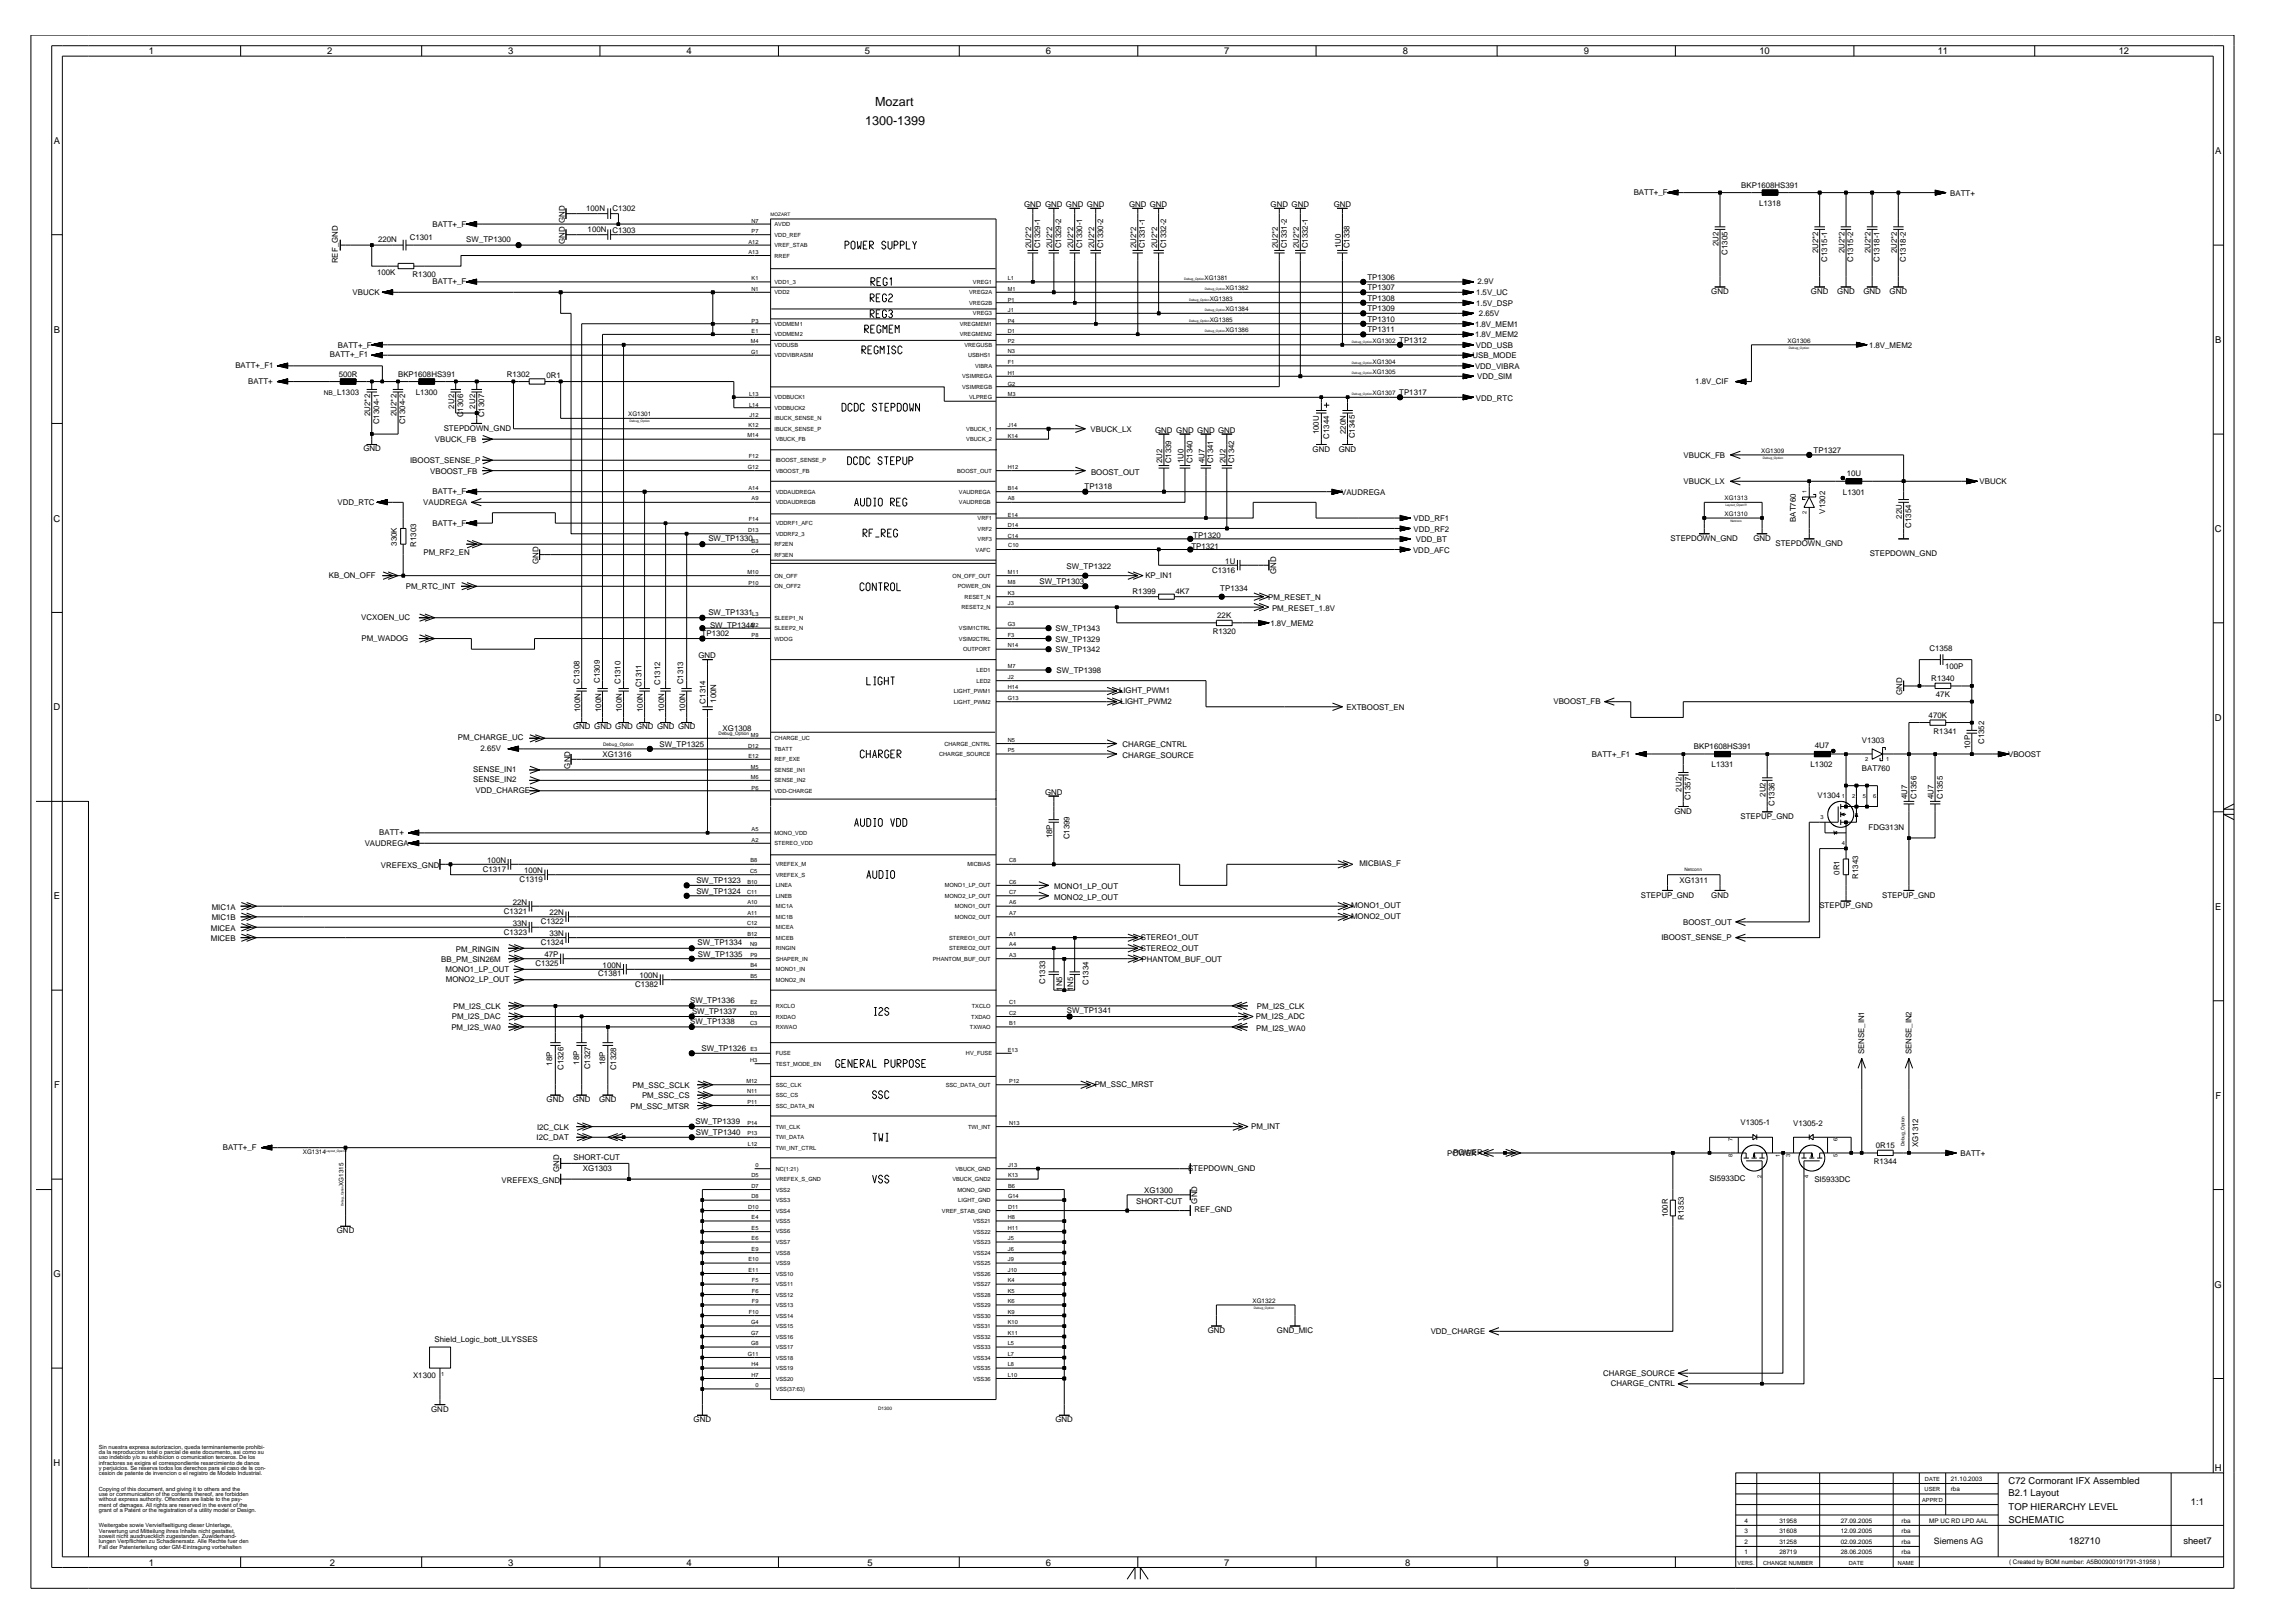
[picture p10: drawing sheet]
<svg xmlns="http://www.w3.org/2000/svg" width="840mm" height="594mm" viewBox="0 0 840 594" stroke-linecap="round" stroke-linejoin="round" font-family="sans-serif">
<defs><g id="words">
<g font-size="4.6">
<text x="320.4" y="38.8">Mozart</text>
<text x="316.8" y="45.8">1300-1399</text>
</g>
<g font-size="3.5">
<text x="54.5" y="19.8">1</text>
<text x="119.8" y="19.8">2</text>
<text x="186" y="19.8">3</text>
<text x="251.4" y="19.8">4</text>
<text x="316.7" y="19.8">5</text>
<text x="383" y="19.8">6</text>
<text x="448.3" y="19.8">7</text>
<text x="513.6" y="19.8">8</text>
<text x="579.9" y="19.8">9</text>
<text x="644.2" y="19.8">10</text>
<text x="709.5" y="19.8">11</text>
<text x="775.8" y="19.8">12</text>
<text x="19.7" y="52.5">A</text>
<text x="811.1" y="56.4">A</text>
<text x="19.7" y="121.7">B</text>
<text x="811.1" y="125.5">B</text>
<text x="19.6" y="190.9">C</text>
<text x="811" y="194.7">C</text>
<text x="19.6" y="260">D</text>
<text x="811" y="263.9">D</text>
<text x="19.7" y="329.1">E</text>
<text x="811.1" y="333">E</text>
<text x="19.8" y="398.3">F</text>
<text x="811.2" y="402.1">F</text>
<text x="19.5" y="467.4">G</text>
<text x="810.9" y="471.3">G</text>
<text x="19.6" y="536.6">H</text>
<text x="811" y="538.5">H</text>
<text x="735.5" y="543">C72 Cormorant IFX Assembled</text>
<text x="735.5" y="547.8">B2.1 Layout</text>
<text x="802.2" y="550.7">1:1</text>
<text x="735.5" y="557.4">SCHEMATIC</text>
<text x="735.5" y="552.6">TOP HIERARCHY LEVEL</text>
<text x="757.6" y="565.1">182710</text>
<text x="799.5" y="565.1">sheet7</text>
<text x="54.5" y="573.3">1</text>
<text x="120.8" y="573.3">2</text>
<text x="186" y="573.3">3</text>
<text x="251.4" y="573.3">4</text>
<text x="317.7" y="573.3">5</text>
<text x="383" y="573.3">6</text>
<text x="448.3" y="573.3">7</text>
<text x="514.5" y="573.3">8</text>
<text x="579.9" y="573.3">9</text>
</g>
<text font-size="3.2" x="708.1" y="565.1">Siemens AG</text>
<g font-size="2.9">
<text x="598.2" y="71.5">BATT+_F</text>
<text x="637.6" y="68.7">BKP1608HS391</text>
<text x="714.1" y="71.6">BATT+</text>
<text x="214.7" y="77.1">100N</text>
<text x="224.2" y="77.1">C1302</text>
<text x="375" y="75.7">GND GND GND GND</text>
<text x="413.4" y="75.7">GND GND</text>
<text x="465.2" y="75.7">GND GND</text>
<text x="488.3" y="75.7">GND</text>
<text x="644.1" y="75.4">L1318</text>
<text x="158.4" y="83">BATT+_F</text>
<text x="206.8" y="81.5" transform="rotate(-90 206.8 81.5)">GND</text>
<text x="138.5" y="88.7">220N</text>
<text x="150.1" y="88">C1301</text>
<text x="170.8" y="88.7">SW_TP1300</text>
<text x="206.8" y="89.2" transform="rotate(-90 206.8 89.2)">GND</text>
<text x="215.2" y="84.9">100N</text>
<text x="224.2" y="85.1">C1303</text>
<text x="377.6" y="90.9" transform="rotate(-90 377.6 90.9)">2U2*2</text>
<text x="380.9" y="90.9" transform="rotate(-90 380.9 90.9)">C1329-1</text>
<text x="385.3" y="90.9" transform="rotate(-90 385.3 90.9)">2U2*2</text>
<text x="388.5" y="90.9" transform="rotate(-90 388.5 90.9)">C1329-2</text>
<text x="393" y="90.9" transform="rotate(-90 393 90.9)">2U2*2</text>
<text x="396.2" y="90.9" transform="rotate(-90 396.2 90.9)">C1330-1</text>
<text x="400.6" y="90.9" transform="rotate(-90 400.6 90.9)">2U2*2</text>
<text x="403.9" y="90.9" transform="rotate(-90 403.9 90.9)">C1330-2</text>
<text x="416" y="90.9" transform="rotate(-90 416 90.9)">2U2*2</text>
<text x="419.2" y="90.9" transform="rotate(-90 419.2 90.9)">C1331-1</text>
<text x="423.7" y="90.9" transform="rotate(-90 423.7 90.9)">2U2*2</text>
<text x="426.9" y="90.9" transform="rotate(-90 426.9 90.9)">C1332-2</text>
<text x="467.8" y="90.9" transform="rotate(-90 467.8 90.9)">2U2*2</text>
<text x="471.1" y="90.9" transform="rotate(-90 471.1 90.9)">C1331-2</text>
<text x="475.5" y="90.9" transform="rotate(-90 475.5 90.9)">2U2*2</text>
<text x="478.8" y="90.9" transform="rotate(-90 478.8 90.9)">C1332-1</text>
<text x="491" y="90.9" transform="rotate(-90 491 90.9)">1U0</text>
<text x="494.2" y="90.9" transform="rotate(-90 494.2 90.9)">C1338</text>
<text x="629.2" y="90" transform="rotate(-90 629.2 90)">2U2</text>
<text x="632.5" y="93.2" transform="rotate(-90 632.5 93.2)">C1305</text>
<text x="665.7" y="92.7" transform="rotate(-90 665.7 92.7)">2U2*2</text>
<text x="669" y="95.8" transform="rotate(-90 669 95.8)">C1315-1</text>
<text x="675.4" y="92.7" transform="rotate(-90 675.4 92.7)">2U2*2</text>
<text x="678.6" y="95.8" transform="rotate(-90 678.6 95.8)">C1315-2</text>
<text x="684.9" y="92.7" transform="rotate(-90 684.9 92.7)">2U2*2</text>
<text x="688.2" y="95.8" transform="rotate(-90 688.2 95.8)">C1318-1</text>
<text x="694.6" y="92.7" transform="rotate(-90 694.6 92.7)">2U2*2</text>
<text x="697.8" y="95.8" transform="rotate(-90 697.8 95.8)">C1318-2</text>
<text x="123.8" y="96.3" transform="rotate(-90 123.8 96.3)">REF_GND</text>
<text x="138.1" y="100.7">100K</text>
<text x="151.1" y="101.4">R1300</text>
<text x="158.4" y="104.1">BATT+_F</text>
<text x="500.7" y="106.3">TP1307</text>
<text x="500.7" y="102.4">TP1306</text>
<text x="540.5" y="107.8">1.5V_UC</text>
<text x="541" y="103.8">2.9V</text>
<text x="626.6" y="107.7">GND</text>
<text x="663.1" y="107.7">GND</text>
<text x="672.7" y="107.7">GND</text>
<text x="682.3" y="107.7">GND</text>
<text x="691.9" y="107.7">GND</text>
<text x="129.1" y="108">VBUCK</text>
<text x="500.7" y="110.1">TP1308</text>
<text x="500.7" y="113.9">TP1309</text>
<text x="540.5" y="112">1.5V_DSP</text>
<text x="500.7" y="117.8">TP1310</text>
<text x="540.1" y="119.7">1.8V_MEM1</text>
<text x="541.5" y="115.7">2.65V</text>
<text x="500.7" y="121.6">TP1311</text>
<text x="512.4" y="125.4">TP1312</text>
<text x="540.1" y="123.5">1.8V_MEM2</text>
<text x="120.8" y="130.9">BATT+_F1</text>
<text x="123.7" y="127.2">BATT+_F</text>
<text x="539.2" y="131.2">USB_MODE</text>
<text x="540.5" y="127.4">VDD_USB</text>
<text x="684.4" y="127.5">1.8V_MEM2</text>
<text x="86.2" y="134.8">BATT+_F1</text>
<text x="124" y="137.8">500R</text>
<text x="145.8" y="137.8">BKP1608HS391</text>
<text x="185.6" y="138">R1302</text>
<text x="540.1" y="135.1">VDD_VIBRA</text>
<text x="90.9" y="140.6">BATT+</text>
<text x="200.1" y="138.4">0R1</text>
<text x="540.9" y="138.9">VDD_SIM</text>
<text x="620.8" y="140.5">1.8V_CIF</text>
<text x="123.5" y="144.5">L1303</text>
<text x="152.3" y="144.5">L1300</text>
<text x="166.3" y="149.5" transform="rotate(-90 166.3 149.5)">2U2</text>
<text x="174" y="149.5" transform="rotate(-90 174 149.5)">2U2</text>
<text x="512.4" y="144.6">TP1317</text>
<text x="540.5" y="146.6">VDD_RTC</text>
<text x="135.5" y="152.3" transform="rotate(-90 135.5 152.3)">2U2*2</text>
<text x="138.8" y="155.3" transform="rotate(-90 138.8 155.3)">C1304-1</text>
<text x="145.2" y="152.3" transform="rotate(-90 145.2 152.3)">2U2*2</text>
<text x="148.4" y="155.3" transform="rotate(-90 148.4 155.3)">C1304-2</text>
<text x="169.6" y="152.7" transform="rotate(-90 169.6 152.7)">C1306</text>
<text x="177.3" y="152.7" transform="rotate(-90 177.3 152.7)">C1307</text>
<text x="159.2" y="161.8">VBUCK_FB</text>
<text x="162.5" y="157.9">STEPDOWN_GND</text>
<text x="399.3" y="158.2">VBUCK_LX</text>
<text x="423" y="158.4">GND GND GND GND</text>
<text x="482.9" y="159" transform="rotate(-90 482.9 159)">100U</text>
<text x="486.7" y="160.6" transform="rotate(-90 486.7 160.6)">C1344</text>
<text x="492.8" y="158.8" transform="rotate(-90 492.8 158.8)">220N</text>
<text x="496.1" y="160.4" transform="rotate(-90 496.1 160.4)">C1345</text>
<text x="133.1" y="165.2">GND</text>
<text x="480.6" y="165.3">GND</text>
<text x="490.2" y="165.3">GND</text>
<text x="616.5" y="167.6">VBUCK_FB</text>
<text x="664.1" y="165.8">TP1327</text>
<text x="150.2" y="169.3">IBOOST_SENSE_P</text>
<text x="157.5" y="173.6">VBOOST_FB</text>
<text x="399.5" y="173.7">BOOST_OUT</text>
<text x="425.6" y="169.6" transform="rotate(-90 425.6 169.6)">2U2</text>
<text x="428.9" y="169.6" transform="rotate(-90 428.9 169.6)">C1339</text>
<text x="433.3" y="169.6" transform="rotate(-90 433.3 169.6)">1U0</text>
<text x="436.6" y="169.6" transform="rotate(-90 436.6 169.6)">C1340</text>
<text x="441" y="169.6" transform="rotate(-90 441 169.6)">4U7</text>
<text x="444.2" y="169.6" transform="rotate(-90 444.2 169.6)">C1341</text>
<text x="448.7" y="169.6" transform="rotate(-90 448.7 169.6)">2U2</text>
<text x="451.9" y="169.6" transform="rotate(-90 451.9 169.6)">C1342</text>
<text x="397.1" y="179.2">TP1318</text>
<text x="616.5" y="177.1">VBUCK_LX</text>
<text x="676.2" y="174.3">10U</text>
<text x="724.8" y="177.3">VBUCK</text>
<text x="123.6" y="184.8">VDD_RTC</text>
<text x="155" y="184.8">VAUDREGA</text>
<text x="158.4" y="181">BATT+_F</text>
<text x="491.1" y="181.1">VAUDREGA</text>
<text x="674.8" y="181">L1301</text>
<text x="517.6" y="190.7">VDD_RF1</text>
<text x="657.6" y="191" transform="rotate(-90 657.6 191)">BAT760</text>
<text x="668.3" y="188" transform="rotate(-90 668.3 188)">V1302</text>
<text x="696.4" y="189.9" transform="rotate(-90 696.4 189.9)">22U</text>
<text x="158.4" y="192.5">BATT+_F</text>
<text x="436.9" y="196.9">TP1320</text>
<text x="517.6" y="194.6">VDD_RF2</text>
<text x="611.7" y="197.9">STEPDOWN_GND</text>
<text x="642" y="197.9">GND</text>
<text x="699.7" y="193.1" transform="rotate(-90 699.7 193.1)">C1354</text>
<text x="145.3" y="199.8" transform="rotate(-90 145.3 199.8)">330K</text>
<text x="152.4" y="200.1" transform="rotate(-90 152.4 200.1)">R1303</text>
<text x="155" y="203">PM_RF2_EN</text>
<text x="259.4" y="198.1">SW_TP1330</text>
<text x="436.2" y="200.8">TP1321</text>
<text x="517.4" y="202.3">VDD_AFC</text>
<text x="518.5" y="198.4">VDD_BT</text>
<text x="650.2" y="199.9">STEPDOWN_GND</text>
<text x="684.6" y="203.7">STEPDOWN_GND</text>
<text x="197.2" y="206.4" transform="rotate(-90 197.2 206.4)">GND</text>
<text x="390.5" y="208.4">SW_TP1322</text>
<text x="443.9" y="209.6">C1316</text>
<text x="448.7" y="206.3">1U</text>
<text x="120.4" y="211.6">KB_ON_OFF</text>
<text x="148.6" y="215.7">PM_RTC_INT</text>
<text x="380.6" y="213.7">SW_TP1303</text>
<text x="419.4" y="211.5">KP_IN1</text>
<text x="467.3" y="210.1" transform="rotate(-90 467.3 210.1)">GND</text>
<text x="414.7" y="217.6">R1399</text>
<text x="430.4" y="217.4">4K7</text>
<text x="446.8" y="216.3">TP1334</text>
<text x="464.4" y="219.5">PM_RESET_N</text>
<text x="132.2" y="227">VCXOEN_UC</text>
<text x="259.4" y="225">SW_TP1331</text>
<text x="445.7" y="226.2">22K</text>
<text x="465.8" y="223.6">PM_RESET_1.8V</text>
<text x="256.9" y="232.9">TP1302</text>
<text x="260" y="229.8">SW_TP1344</text>
<text x="386.5" y="231.1">SW_TP1343</text>
<text x="444" y="232">R1320</text>
<text x="465.2" y="229.2">1.8V_MEM2</text>
<text x="132.4" y="234.6">PM_WADOG</text>
<text x="386.5" y="234.9">SW_TP1329</text>
<text x="386.5" y="238.7">SW_TP1342</text>
<text x="706.5" y="238.4">C1358</text>
<text x="255.8" y="241">GND</text>
<text x="712.2" y="244.9">100P</text>
<text x="212.1" y="250.3" transform="rotate(-90 212.1 250.3)">C1308</text>
<text x="219.6" y="250" transform="rotate(-90 219.6 250)">C1309</text>
<text x="227.2" y="250.4" transform="rotate(-90 227.2 250.4)">C1310</text>
<text x="234.8" y="251.6" transform="rotate(-90 234.8 251.6)">C1311</text>
<text x="241.8" y="250.6" transform="rotate(-90 241.8 250.6)">C1312</text>
<text x="250.2" y="250.5" transform="rotate(-90 250.2 250.5)">C1313</text>
<text x="386.9" y="246.4">SW_TP1398</text>
<text x="707.2" y="249.1">R1340</text>
<text x="258.3" y="257.5" transform="rotate(-90 258.3 257.5)">C1314</text>
<text x="262.2" y="257.3" transform="rotate(-90 262.2 257.3)">100N</text>
<text x="409.7" y="253.8">LIGHT_PWM1</text>
<text x="410.3" y="257.5">LIGHT_PWM2</text>
<text x="568.8" y="257.8">VBOOST_FB</text>
<text x="696.5" y="254.3" transform="rotate(-90 696.5 254.3)">GND</text>
<text x="708.9" y="255">47K</text>
<text x="212.4" y="260.6" transform="rotate(-90 212.4 260.6)">100N</text>
<text x="220.1" y="260.6" transform="rotate(-90 220.1 260.6)">100N</text>
<text x="227.7" y="260.6" transform="rotate(-90 227.7 260.6)">100N</text>
<text x="235.4" y="260.6" transform="rotate(-90 235.4 260.6)">100N</text>
<text x="243.1" y="260.6" transform="rotate(-90 243.1 260.6)">100N</text>
<text x="250.8" y="260.6" transform="rotate(-90 250.8 260.6)">100N</text>
<text x="493" y="259.9">EXTBOOST_EN</text>
<text x="706.2" y="262.6">470K</text>
<text x="209.9" y="267">GND GND GND GND GND GND</text>
<text x="264.6" y="267.6">XG1308</text>
<text x="708" y="268.6">R1341</text>
<text x="167.6" y="270.9">PM_CHARGE_UC</text>
<text x="176" y="275">2.65V</text>
<text x="241.5" y="273.5">SW_TP1325</text>
<text x="411" y="273.6">CHARGE_CNTRL</text>
<text x="620.2" y="274.2">BKP1608HS391</text>
<text x="664.5" y="273.9">4U7</text>
<text x="681.8" y="272">V1303</text>
<text x="721.4" y="274.3" transform="rotate(-90 721.4 274.3)">10P</text>
<text x="726.6" y="272.4" transform="rotate(-90 726.6 272.4)">C1352</text>
<text x="208.8" y="281.3" transform="rotate(-90 208.8 281.3)">GND</text>
<text x="220.7" y="276.9">XG1316</text>
<text x="411" y="277.5">CHARGE_SOURCE</text>
<text x="582.9" y="277">BATT+_F1</text>
<text x="626.7" y="280.9">L1331</text>
<text x="663" y="280.6">L1302</text>
<text x="735.3" y="277.1">VBOOST</text>
<text x="173.3" y="282.4">SENSE_IN1</text>
<text x="173.3" y="286.2">SENSE_IN2</text>
<text x="681.8" y="282.2">BAT760</text>
<text x="174.1" y="290.2">VDD_CHARGE</text>
<text x="382.7" y="290.9">GND</text>
<text x="615.8" y="289.7" transform="rotate(-90 615.8 289.7)">2U2</text>
<text x="619.1" y="292.9" transform="rotate(-90 619.1 292.9)">C1357</text>
<text x="646.5" y="291.7" transform="rotate(-90 646.5 291.7)">2U2</text>
<text x="665.5" y="292.1">V1304</text>
<text x="698.4" y="292.6" transform="rotate(-90 698.4 292.6)">4U7</text>
<text x="701.8" y="292.5" transform="rotate(-90 701.8 292.5)">C1356</text>
<text x="708" y="292.6" transform="rotate(-90 708 292.6)">4U7</text>
<text x="711.3" y="292.5" transform="rotate(-90 711.3 292.5)">C1355</text>
<text x="613.1" y="297.8">GND</text>
<text x="637.3" y="299.8">STEPUP_GND</text>
<text x="649.8" y="294.9" transform="rotate(-90 649.8 294.9)">C1336</text>
<text x="138.9" y="305.8">BATT+</text>
<text x="684.2" y="303.9">FDG313N</text>
<text x="133.5" y="309.5">VAUDREGA</text>
<text x="385.3" y="306.8" transform="rotate(-90 385.3 306.8)">18P</text>
<text x="391.6" y="307.2" transform="rotate(-90 391.6 307.2)">C1399</text>
<text x="139.4" y="317.7">VREFEXS_GND</text>
<text x="178.4" y="315.8">100N</text>
<text x="497.8" y="317.1">MICBIAS_F</text>
<text x="176.8" y="319.1">C1317</text>
<text x="190.3" y="322.9">C1319</text>
<text x="191.9" y="319.6">100N</text>
<text x="255" y="323.4">SW_TP1323</text>
<text x="615" y="323">XG1311</text>
<text x="673.5" y="320.2" transform="rotate(-90 673.5 320.2)">0R1</text>
<text x="680.4" y="321.6" transform="rotate(-90 680.4 321.6)">R1343</text>
<text x="255" y="327.2">SW_TP1324</text>
<text x="386.1" y="329.3">MONO2_LP_OUT</text>
<text x="386.1" y="325.5">MONO1_LP_OUT</text>
<text x="600.8" y="328.6">STEPUP_GND</text>
<text x="626.6" y="328.6">GND</text>
<text x="689.2" y="328.6">STEPUP_GND</text>
<text x="77.5" y="333">MIC1A</text>
<text x="184.5" y="334.4">C1321</text>
<text x="187.7" y="331.2">22N</text>
<text x="201.2" y="335">22N</text>
<text x="494.7" y="332.5">MONO1_OUT</text>
<text x="666.2" y="332.4">STEPUP_GND</text>
<text x="77.2" y="340.7">MICEA</text>
<text x="77.5" y="336.9">MIC1B</text>
<text x="187.7" y="338.8">33N</text>
<text x="198" y="338.3">C1322</text>
<text x="494.7" y="336.4">MONO2_OUT</text>
<text x="616.4" y="338.5">BOOST_OUT</text>
<text x="77.2" y="344.6">MICEB</text>
<text x="184.5" y="342.1">C1323</text>
<text x="198" y="345.9">C1324</text>
<text x="201.2" y="342.7">33N</text>
<text x="255.4" y="345.9">SW_TP1334</text>
<text x="417.8" y="348">STEREO2_OUT</text>
<text x="417.8" y="344.1">STEREO1_OUT</text>
<text x="608.3" y="344.2">IBOOST_SENSE_P</text>
<text x="161.6" y="352">BB_PM_SIN26M</text>
<text x="166.9" y="348.3">PM_RINGIN</text>
<text x="196" y="353.6">C1325</text>
<text x="199.4" y="350.3">47P</text>
<text x="255.6" y="350.3">SW_TP1335</text>
<text x="418" y="352.2">PHANTOM_BUF_OUT</text>
<text x="163.1" y="355.8">MONO1_LP_OUT</text>
<text x="163.3" y="359.5">MONO2_LP_OUT</text>
<text x="219.1" y="357.4">C1381</text>
<text x="220.7" y="354.2">100N</text>
<text x="234.1" y="358">100N</text>
<text x="232.5" y="361.3">C1382</text>
<text x="382.8" y="360.1" transform="rotate(-90 382.8 360.1)">C1333</text>
<text x="388.9" y="362.6" transform="rotate(-90 388.9 362.6)">1N5</text>
<text x="393" y="362.7" transform="rotate(-90 393 362.7)">1N5</text>
<text x="398.6" y="360.4" transform="rotate(-90 398.6 360.4)">C1334</text>
<text x="165.9" y="369.3">PM_I2S_CLK</text>
<text x="252.7" y="367.3">SW_TP1336</text>
<text x="253.4" y="371.1">SW_TP1337</text>
<text x="390.6" y="370.8">SW_TP1341</text>
<text x="460.2" y="369.2">PM_I2S_CLK</text>
<text x="165.3" y="377">PM_I2S_WA0</text>
<text x="165.4" y="373.1">PM_I2S_DAC</text>
<text x="252.7" y="374.9">SW_TP1338</text>
<text x="459.8" y="373.1">PM_I2S_ADC</text>
<text x="460" y="377.5">PM_I2S_WA0</text>
<text x="212.1" y="389.7" transform="rotate(-90 212.1 389.7)">18P</text>
<text x="221.6" y="389.9" transform="rotate(-90 221.6 389.9)">18P</text>
<text x="256.8" y="384.8">SW_TP1326</text>
<text x="682.6" y="386" transform="rotate(-90 682.6 386)">SENSE_IN1</text>
<text x="699.9" y="386" transform="rotate(-90 699.9 386)">SENSE_IN2</text>
<text x="202.2" y="390.1" transform="rotate(-90 202.2 390.1)">18P</text>
<text x="206.4" y="391.7" transform="rotate(-90 206.4 391.7)">C1326</text>
<text x="216" y="391.5" transform="rotate(-90 216 391.5)">C1327</text>
<text x="225.6" y="391.8" transform="rotate(-90 225.6 391.8)">C1328</text>
<text x="231.6" y="398.1">PM_SSC_SCLK</text>
<text x="235.1" y="402">PM_SSC_CS</text>
<text x="400.8" y="398">PM_SSC_MRST</text>
<text x="200.1" y="403.5">GND</text>
<text x="209.8" y="403.5">GND</text>
<text x="219.4" y="403.5">GND</text>
<text x="230.9" y="405.8">PM_SSC_MTSR</text>
<text x="196.6" y="413.5">I2C_CLK</text>
<text x="254.7" y="411.5">SW_TP1339</text>
<text x="458.1" y="413.2">PM_INT</text>
<text x="637.3" y="411.9">V1305-1</text>
<text x="656.6" y="412">V1305-2</text>
<text x="196.5" y="417.4">I2C_DAT</text>
<text x="254.8" y="415.4">SW_TP1340</text>
<text x="702.4" y="419.9" transform="rotate(-90 702.4 419.9)">XG1312</text>
<text x="81.6" y="421.1">BATT+_F</text>
<text x="210" y="424.7">SHORT-CUT</text>
<text x="529.9" y="423">POWER</text>
<text x="532.1" y="422.7">POWER</text>
<text x="686.9" y="420.2">0R15</text>
<text x="717.9" y="423.1">BATT+</text>
<text x="204.8" y="429" transform="rotate(-90 204.8 429)">GND</text>
<text x="213.5" y="428.6">XG1303</text>
<text x="435" y="428.5">STEPDOWN_GND</text>
<text x="686.1" y="426">R1344</text>
<text x="183.6" y="433">VREFEXS_GND</text>
<text x="419" y="436.7">XG1300</text>
<text x="625.9" y="432.1">SI5933DC</text>
<text x="664.4" y="432.7">SI5933DC</text>
<text x="416" y="440.6">SHORT-CUT</text>
<text x="437.4" y="443.8">REF_GND</text>
<text x="438.4" y="440.6" transform="rotate(-90 438.4 440.6)">GND</text>
<text x="610.7" y="445.6" transform="rotate(-90 610.7 445.6)">100R</text>
<text x="616.6" y="446.4" transform="rotate(-90 616.6 446.4)">R1353</text>
<text x="123.3" y="451.5">GND</text>
<text x="159.1" y="491.1">Shield_Logic_bott_ULYSSES</text>
<text x="442.2" y="488">GND</text>
<text x="467.5" y="488">GND_MIC</text>
<text x="523.9" y="488.2">VDD_CHARGE</text>
<text x="587" y="503.6">CHARGE_SOURCE</text>
<text x="151.3" y="504.3">X1300</text>
<text x="589.8" y="507.5">CHARGE_CNTRL</text>
<text x="157.9" y="516.8">GND</text>
<text x="254" y="520.7">GND</text>
<text x="386.5" y="520.7">GND</text>
</g>
<text font-size="2.4" x="118.6" y="144.4">NB_</text>
<g font-size="2.3">
<text x="441.1" y="102.4">XG1381</text>
<text x="448.7" y="106.2">XG1382</text>
<text x="443" y="110.1">XG1383</text>
<text x="448.7" y="113.9">XG1384</text>
<text x="443" y="117.7">XG1385</text>
<text x="448.7" y="121.6">XG1386</text>
<text x="502.6" y="125.4">XG1302</text>
<text x="654.5" y="125.4">XG1306</text>
<text x="502.6" y="133.1">XG1304</text>
<text x="502.6" y="137">XG1305</text>
<text x="502.6" y="144.7">XG1307</text>
<text x="230" y="152.4">XG1301</text>
<text x="644.9" y="165.8">XG1309</text>
<text x="631.5" y="183.1">XG1313</text>
<text x="631.5" y="188.9">XG1310</text>
<text x="110.9" y="422.5">XG1314</text>
<text x="125.8" y="434.1" transform="rotate(-90 125.8 434.1)">XG1315</text>
<text x="458.6" y="477">XG1322</text>
<text x="714.3" y="542">21.10.2003</text>
<text x="714.3" y="545.9">rba</text>
<text x="638.7" y="557.4">4</text>
<text x="651.6" y="557.4">31958</text>
<text x="674" y="557.4">27.09.2005</text>
<text x="696.3" y="557.4">rba</text>
<text x="706.4" y="557.4">MP UC RD LPD AAL</text>
<text x="638.7" y="561.2">3</text>
<text x="651.6" y="561.2">31608</text>
<text x="674" y="561.2">12.09.2005</text>
<text x="696.3" y="561.2">rba</text>
<text x="638.7" y="565.1">2</text>
<text x="638.7" y="568.9">1</text>
<text x="651.6" y="565.1">31258</text>
<text x="651.6" y="568.9">28719</text>
<text x="674" y="565.1">02.09.2005</text>
<text x="674" y="568.9">28.06.2005</text>
<text x="696.3" y="565.1">rba</text>
<text x="696.3" y="568.9">rba</text>
<text x="735.7" y="572.3">( Created by BOM number: A5B00900191791-31958 )</text>
</g>
<g font-size="2.1">
<text x="275.1" y="81.6">N7</text>
<text x="283.6" y="82.8">AVDD</text>
<text x="274.1" y="89.2">A12</text>
<text x="275.2" y="85.4">P7</text>
<text x="283.6" y="86.7">VDD_REF</text>
<text x="274.1" y="93.1">A13</text>
<text x="283.6" y="90.5">VREF_STAB</text>
<text x="283.6" y="94.3">RREF</text>
<text x="275.1" y="106.5">N1</text>
<text x="275.2" y="102.7">K1</text>
<text x="283.6" y="103.9">VDD1_3</text>
<text x="283.6" y="107.7">VDD2</text>
<text x="354.9" y="107.7">VREG2A</text>
<text x="356.2" y="103.9">VREG1</text>
<text x="369" y="102.7">L1</text>
<text x="369" y="106.5">M1</text>
<text x="354.9" y="111.6">VREG2B</text>
<text x="369" y="110.4">P1</text>
<text x="275.2" y="118.1">P3</text>
<text x="283.6" y="119.3">VDDMEM1</text>
<text x="351.4" y="119.3">VREGMEM1</text>
<text x="356.2" y="115.5">VREG3</text>
<text x="369" y="114.2">J1</text>
<text x="369" y="118.1">P4</text>
<text x="274.9" y="125.7">M4</text>
<text x="275.2" y="121.9">E1</text>
<text x="283.6" y="123.2">VDDMEM2</text>
<text x="351.4" y="123.2">VREGMEM2</text>
<text x="369" y="121.9">D1</text>
<text x="369" y="125.7">P2</text>
<text x="275" y="129.6">G1</text>
<text x="283.6" y="130.8">VDDVIBRASIM</text>
<text x="283.6" y="127">VDDUSB</text>
<text x="353.1" y="127">VREGUSB</text>
<text x="354.5" y="130.8">USBHS1</text>
<text x="369" y="129.3">N3</text>
<text x="357.1" y="134.7">VIBRA</text>
<text x="369" y="133.4">F1</text>
<text x="369" y="137.2">H1</text>
<text x="352.3" y="138.5">VSIMREGA</text>
<text x="352.3" y="142.3">VSIMREGB</text>
<text x="369" y="141.1">G2</text>
<text x="274.3" y="144.9">L13</text>
<text x="274.3" y="148.8">L14</text>
<text x="283.6" y="146.2">VDDBUCK1</text>
<text x="283.6" y="150">VDDBUCK2</text>
<text x="354.9" y="146.2">VLPREG</text>
<text x="369" y="144.9">M3</text>
<text x="274.4" y="152.6">J12</text>
<text x="283.6" y="153.9">IBUCK_SENSE_N</text>
<text x="273.7" y="160.1">M14</text>
<text x="274.1" y="156.4">K12</text>
<text x="283.6" y="157.7">IBUCK_SENSE_P</text>
<text x="284" y="161.5">VBUCK_FB</text>
<text x="353.8" y="157.7">VBUCK_1</text>
<text x="353.8" y="161.5">VBUCK_2</text>
<text x="369" y="156.4">J14</text>
<text x="369" y="160.3">K14</text>
<text x="274.2" y="167.8">F12</text>
<text x="273.8" y="171.6">G12</text>
<text x="284" y="173">VBOOST_FB</text>
<text x="284" y="169.2">IBOOST_SENSE_P</text>
<text x="350.5" y="173">BOOST_OUT</text>
<text x="369" y="171.8">H12</text>
<text x="274.1" y="179.3">A14</text>
<text x="369" y="179.3">B14</text>
<text x="275.2" y="183.2">A9</text>
<text x="284" y="180.7">VDDAUDREGA</text>
<text x="284" y="184.6">VDDAUDREGB</text>
<text x="351.1" y="180.7">VAUDREGA</text>
<text x="351.1" y="184.6">VAUDREGB</text>
<text x="369" y="183.2">A8</text>
<text x="661.5" y="180.5" transform="rotate(-90 661.5 180.5)">1</text>
<text x="274.2" y="190.8">F14</text>
<text x="358" y="190.4">VRF1</text>
<text x="369" y="189.1">E14</text>
<text x="661.5" y="188.3" transform="rotate(-90 661.5 188.3)">2</text>
<text x="274" y="194.7">D13</text>
<text x="284" y="192.2">VDDRF1_AFC</text>
<text x="284" y="196.1">VDDRF2_3</text>
<text x="358" y="194.2">VRF2</text>
<text x="369" y="192.9">D14</text>
<text x="369" y="196.8">C14</text>
<text x="275.1" y="202.6">C4</text>
<text x="275.2" y="198.7">B3</text>
<text x="283.6" y="200">RF2EN</text>
<text x="283.6" y="203.8">RF3EN</text>
<text x="357.2" y="201.9">VAFC</text>
<text x="358" y="198">VRF3</text>
<text x="369.2" y="200.4">C10</text>
<text x="273.7" y="210.2">M10</text>
<text x="274.1" y="214.1">P10</text>
<text x="283.6" y="215.4">ON_OFF2</text>
<text x="283.6" y="211.5">ON_OFF</text>
<text x="348.8" y="211.5">ON_OFF_OUT</text>
<text x="350.7" y="215.4">POWER_ON</text>
<text x="369" y="213.8">M8</text>
<text x="369" y="210">M11</text>
<text x="353.2" y="219.2">RESET_N</text>
<text x="369" y="221.5">J3</text>
<text x="369" y="217.7">K3</text>
<text x="275.5" y="225.6">L3</text>
<text x="283.6" y="226.9">SLEEP1_N</text>
<text x="352.1" y="223">RESET2_N</text>
<text x="274.9" y="229.4">M2</text>
<text x="275.2" y="233.3">P8</text>
<text x="283.6" y="230.7">SLEEP2_N</text>
<text x="351.1" y="230.7">VSIM1CTRL</text>
<text x="369" y="229.2">G3</text>
<text x="369" y="233.1">F3</text>
<text x="283.6" y="234.5">WDOG</text>
<text x="351.1" y="234.5">VSIM2CTRL</text>
<text x="352.6" y="238.4">OUTPORT</text>
<text x="369" y="237">N14</text>
<text x="369" y="244.6">M7</text>
<text x="357.6" y="246">LED1</text>
<text x="357.6" y="249.9">LED2</text>
<text x="369" y="248.5">J2</text>
<text x="349.3" y="257.6">LIGHT_PWM2</text>
<text x="349.3" y="253.7">LIGHT_PWM1</text>
<text x="369" y="256.2">G13</text>
<text x="369" y="252.3">H14</text>
<text x="274.9" y="269.8">M9</text>
<text x="274" y="273.6">D12</text>
<text x="283.6" y="274.9">TBATT</text>
<text x="283.6" y="271">CHARGE_UC</text>
<text x="345.8" y="272.9">CHARGE_CNTRL</text>
<text x="369" y="271.5">N5</text>
<text x="369" y="275.3">P5</text>
<text x="274.1" y="277.4">E12</text>
<text x="274.9" y="281.3">M5</text>
<text x="283.6" y="278.7">REF_EXE</text>
<text x="343.9" y="276.7">CHARGE_SOURCE</text>
<text x="683" y="278.5">2</text>
<text x="690.7" y="278.5">1</text>
<text x="274.9" y="285.1">M6</text>
<text x="283.6" y="282.6">SENSE_IN1</text>
<text x="283.6" y="286.4">SENSE_IN2</text>
<text x="275.2" y="289">P6</text>
<text x="283.6" y="290.2">VDD-CHARGE</text>
<text x="674.4" y="292.2">1</text>
<text x="678.3" y="292.2">2</text>
<text x="682.1" y="292.2">5</text>
<text x="685.9" y="292.2">6</text>
<text x="666.7" y="299.9">3</text>
<text x="275.2" y="304.3">A5</text>
<text x="283.6" y="305.6">MONO_VDD</text>
<text x="275.2" y="308.2">A2</text>
<text x="283.6" y="309.4">STEREO_VDD</text>
<text x="674.4" y="309.4">4</text>
<text x="274.8" y="315.7">B8</text>
<text x="284" y="317.1">VREFEX_M</text>
<text x="354.2" y="317.1">MICBIAS</text>
<text x="369.5" y="315.7">C8</text>
<text x="273.7" y="323.4">B10</text>
<text x="274.7" y="319.5">C5</text>
<text x="284" y="320.9">VREFEX_S</text>
<text x="369.5" y="323.4">C6</text>
<text x="273.5" y="327.2">C11</text>
<text x="284" y="324.8">LINEA</text>
<text x="284" y="328.6">LINEB</text>
<text x="345.9" y="328.6">MONO2_LP_OUT</text>
<text x="345.9" y="324.8">MONO1_LP_OUT</text>
<text x="369.5" y="327.2">C7</text>
<text x="273.7" y="331">A10</text>
<text x="273.7" y="334.9">A11</text>
<text x="284" y="332.5">MIC1A</text>
<text x="349.6" y="332.5">MONO1_OUT</text>
<text x="369.5" y="331">A6</text>
<text x="369.5" y="334.9">A7</text>
<text x="273.5" y="338.7">C12</text>
<text x="284" y="336.3">MIC1B</text>
<text x="284" y="340.2">MICEA</text>
<text x="349.6" y="336.3">MONO2_OUT</text>
<text x="273.7" y="342.5">B12</text>
<text x="274.7" y="346.4">N9</text>
<text x="284" y="344">MICEB</text>
<text x="284" y="347.9">RINGIN</text>
<text x="347.6" y="347.9">STEREO2_OUT</text>
<text x="347.6" y="344">STEREO1_OUT</text>
<text x="369.5" y="342.5">A1</text>
<text x="369.5" y="346.4">A4</text>
<text x="274.8" y="350.2">P9</text>
<text x="284" y="351.7">SHAPER_IN</text>
<text x="341.6" y="351.7">PHANTOM_BUF_OUT</text>
<text x="369.5" y="350.2">A3</text>
<text x="274.8" y="357.9">B5</text>
<text x="274.8" y="354.1">B4</text>
<text x="284" y="359.4">MONO2_IN</text>
<text x="284" y="355.6">MONO1_IN</text>
<text x="274.7" y="371.4">D3</text>
<text x="274.8" y="367.5">E2</text>
<text x="284" y="368.9">RXCLO</text>
<text x="355.9" y="368.9">TXCLO</text>
<text x="369.5" y="367.5">C1</text>
<text x="369.5" y="371.4">C2</text>
<text x="274.7" y="375.2">C3</text>
<text x="284" y="376.7">RXWAO</text>
<text x="284" y="372.8">RXDAO</text>
<text x="355.2" y="376.7">TXWAO</text>
<text x="355.6" y="372.8">TXDAO</text>
<text x="369.5" y="375.2">B1</text>
<text x="274.7" y="388.7">H3</text>
<text x="274.8" y="384.9">E3</text>
<text x="284" y="386.3">FUSE</text>
<text x="353.7" y="386.3">HV_FUSE</text>
<text x="369" y="385">E13</text>
<text x="284" y="390.1">TEST_MODE_EN</text>
<text x="273.3" y="396.4">M12</text>
<text x="273.5" y="400.2">N11</text>
<text x="284" y="397.8">SSC_CLK</text>
<text x="284" y="401.6">SSC_CS</text>
<text x="346.3" y="397.8">SSC_DATA_OUT</text>
<text x="369.5" y="396.4">P12</text>
<text x="273.7" y="404">P11</text>
<text x="284" y="405.4">SSC_DATA_IN</text>
<text x="273.7" y="411.7">P14</text>
<text x="284" y="413.1">TWI_CLK</text>
<text x="354.5" y="413.1">TWI_INT</text>
<text x="369.5" y="411.7">N13</text>
<text x="273.7" y="415.5">P13</text>
<text x="273.9" y="419.4">L12</text>
<text x="284" y="417">TWI_DATA</text>
<text x="634.4" y="417.8" transform="rotate(-90 634.4 417.8)">7</text>
<text x="672.8" y="417.8" transform="rotate(-90 672.8 417.8)">6</text>
<text x="284" y="420.8">TWI_INT_CTRL</text>
<text x="634.4" y="423.5" transform="rotate(-90 634.4 423.5)">8</text>
<text x="651.7" y="423.5" transform="rotate(-90 651.7 423.5)">1</text>
<text x="655.5" y="423.5" transform="rotate(-90 655.5 423.5)">3</text>
<text x="672.8" y="423.5" transform="rotate(-90 672.8 423.5)">5</text>
<text x="275.1" y="430.9">D5</text>
<text x="276.6" y="427.1">0</text>
<text x="284" y="428.5">NC(1:21)</text>
<text x="349.9" y="428.6">VBUCK_GND</text>
<text x="369.1" y="427.1">J13</text>
<text x="369.1" y="430.9">K13</text>
<text x="645" y="431.2" transform="rotate(-90 645 431.2)">2</text>
<text x="662.2" y="431.2" transform="rotate(-90 662.2 431.2)">4</text>
<text x="275.1" y="434.7">D7</text>
<text x="284" y="432.3">VREFEX_S_GND</text>
<text x="284" y="436.2">VSS2</text>
<text x="348.7" y="432.4">VBUCK_GND2</text>
<text x="350.6" y="436.2">MONO_GND</text>
<text x="369.1" y="434.7">B6</text>
<text x="274" y="442.4">D10</text>
<text x="275.1" y="438.6">D8</text>
<text x="284" y="443.9">VSS4</text>
<text x="284" y="440">VSS3</text>
<text x="344.9" y="443.9">VREF_STAB_GND</text>
<text x="350.9" y="440.1">LIGHT_GND</text>
<text x="369.1" y="442.4">D11</text>
<text x="369.1" y="438.6">G14</text>
<text x="275.2" y="446.2">E4</text>
<text x="284" y="447.7">VSS5</text>
<text x="356.3" y="447.7">VSS21</text>
<text x="369" y="446.2">H8</text>
<text x="275.2" y="450.1">E5</text>
<text x="275.2" y="454">E6</text>
<text x="284" y="451.5">VSS6</text>
<text x="284" y="455.4">VSS7</text>
<text x="356.3" y="451.6">VSS22</text>
<text x="356.3" y="455.4">VSS23</text>
<text x="369" y="450.1">H11</text>
<text x="369" y="454">J5</text>
<text x="274.1" y="461.7">E10</text>
<text x="275.2" y="457.8">E9</text>
<text x="284" y="459.2">VSS8</text>
<text x="356.3" y="459.3">VSS24</text>
<text x="369" y="457.8">J6</text>
<text x="369" y="461.7">J9</text>
<text x="274.1" y="465.5">E11</text>
<text x="284" y="463.1">VSS9</text>
<text x="284" y="466.9">VSS10</text>
<text x="356.3" y="466.9">VSS26</text>
<text x="356.3" y="463.1">VSS25</text>
<text x="369" y="465.5">J10</text>
<text x="275.3" y="469.4">F5</text>
<text x="275.3" y="473.2">F6</text>
<text x="284" y="470.8">VSS11</text>
<text x="356.3" y="470.8">VSS27</text>
<text x="369" y="469.4">K4</text>
<text x="369" y="473.2">K5</text>
<text x="275.3" y="477">F9</text>
<text x="284" y="474.6">VSS12</text>
<text x="284" y="478.4">VSS13</text>
<text x="356.3" y="474.6">VSS28</text>
<text x="356.3" y="478.4">VSS29</text>
<text x="369" y="477">K6</text>
<text x="274.2" y="480.9">F10</text>
<text x="275" y="484.7">G4</text>
<text x="284" y="482.3">VSS14</text>
<text x="356.3" y="482.3">VSS30</text>
<text x="369" y="480.9">K9</text>
<text x="369" y="484.7">K10</text>
<text x="275" y="488.6">G7</text>
<text x="284" y="486.1">VSS15</text>
<text x="284" y="490">VSS16</text>
<text x="356.3" y="486.1">VSS31</text>
<text x="356.3" y="490">VSS32</text>
<text x="369" y="488.6">K11</text>
<text x="273.8" y="496.2">G11</text>
<text x="275" y="492.4">G8</text>
<text x="284" y="493.8">VSS17</text>
<text x="284" y="497.6">VSS18</text>
<text x="356.3" y="493.8">VSS33</text>
<text x="356.3" y="497.6">VSS34</text>
<text x="369" y="492.4">L5</text>
<text x="369" y="496.2">L7</text>
<text x="161.5" y="503.7">1</text>
<text x="275.1" y="500.1">H4</text>
<text x="275.1" y="503.9">H7</text>
<text x="284" y="501.5">VSS19</text>
<text x="356.3" y="501.5">VSS35</text>
<text x="369" y="503.9">L10</text>
<text x="369" y="500.1">L8</text>
<text x="276.6" y="507.7">0</text>
<text x="284" y="505.3">VSS20</text>
<text x="284" y="509.2">VSS(37:63)</text>
<text x="356.3" y="505.3">VSS36</text>
<text x="36.2" y="530.3">Sin nuestra expresa autorizacion, queda terminantemente prohibi-</text>
<text x="36.2" y="532.3">da la reproduccion total o parcial de este documento, asi como su</text>
<text x="36.2" y="536.1">infractores se exigira el correspondiente resarcimiento de danos</text>
<text x="36.2" y="538">y perjuicios. Se reserva todos los derechos para el caso de la con-</text>
<text x="36.2" y="539.9">cesion de patente de invencion o el registro de Modelo Industrial.</text>
<text x="36.2" y="534.1">uso indebido y/o su exhibicion o comunication terceros. De los</text>
<text x="36.2" y="545.6">Copying of this document, and giving it to others and the</text>
<text x="704.7" y="545.9">USER</text>
<text x="704.9" y="542">DATE</text>
<text x="36.2" y="547.6">use or communication of the contents thereof, are forbidden</text>
<text x="36.2" y="549.5">without express authority. Offenders are liable to the pay-</text>
<text x="36.2" y="551.5">ment of damages. All rights are reserved in the event of the</text>
<text x="703.8" y="549.7">APPR’D</text>
<text x="36.2" y="553.4">grant of a Patent or the registration of a utility model or Design.</text>
<text x="36.2" y="559.1">Weitergabe sowie Vervielfaeltigung dieser Unterlage,</text>
<text x="36.2" y="561.1">Verwertung und Mitteilung ihres Inhalts nicht gestattet,</text>
<text x="36.2" y="563">soweit nicht ausdruecklich zugestanden. Zuwiderhand-</text>
<text x="36.2" y="564.9">lungen Verpflichten zu Schadenersatz. Alle Rechte fuer den</text>
<text x="36.2" y="566.8">Fall der Patenterteilung oder GM-Eintragung vorbehalten</text>
<text x="636.3" y="572.7">VERS.</text>
<text x="645.6" y="572.7">CHANGE NUMBER</text>
<text x="677" y="572.7">DATE</text>
<text x="695" y="572.7">NAME</text>
</g>
<g font-size="1.7">
<text x="282.2" y="79.1">MOZART</text>
<text x="263.1" y="269.2">Debug_Option</text>
<text x="220.9" y="273.1">Debug_Option</text>
<text x="616.8" y="318.7">Netconn</text>
<text x="697.4" y="419.6" transform="rotate(-90 697.4 419.6)">Debug_Option</text>
<text x="321.5" y="516.1">D1300</text>
</g>
<g font-size="1.2">
<text x="433.6" y="102.4">Debug_Option</text>
<text x="441.2" y="106.3">Debug_Option</text>
<text x="435.4" y="110.1">Debug_Option</text>
<text x="441.2" y="113.9">Debug_Option</text>
<text x="435.4" y="117.8">Debug_Option</text>
<text x="441.2" y="121.6">Debug_Option</text>
<text x="495" y="125.4">Debug_Option</text>
<text x="655" y="127.7">Debug_Option</text>
<text x="495" y="137">Debug_Option</text>
<text x="495" y="133.2">Debug_Option</text>
<text x="495" y="144.7">Debug_Option</text>
<text x="230.5" y="154.6">Debug_Option</text>
<text x="645.5" y="168">Debug_Option</text>
<text x="631.8" y="185.3">Layout_Open!!!</text>
<text x="633.6" y="191.1">Netconn</text>
<text x="119.2" y="421.6">Layout_Open!!!</text>
<text x="125.8" y="441.6" transform="rotate(-90 125.8 441.6)">Debug_Option</text>
<text x="459.1" y="479.2">Debug_Option</text>
</g>
</g></defs>
<g fill="none" stroke="#000" stroke-width=".37">
<path d="M11.3 12.8h806.7v568.6h-806.7zM88.1 16.7v3.8M154.4 16.7v3.8M219.7 16.7v3.8M285 16.7v3.8M351.3 16.7v3.8M416.6 16.7v3.8M481.9 16.7v3.8M548.2 16.7v3.8M613.5 16.7v3.8M678.8 16.7v3.8M745 16.7v3.8"/>
<path d="M207.2 76.3v3.9M207.2 78.2h15.4M222.6 76.3v3.9M223.6 78.2h2.9v3.8M223.6 76.3v3.9M376.2 76.3h3.9M378.2 76.3v15.4M383.9 76.3h3.8M385.9 76.3v15.4M391.6 76.3h3.8M393.5 76.3v15.4M399.3 76.3h3.9"/>
<path d="M401.2 76.3v15.4M414.7 76.3h3.8M416.6 76.3v15.4M422.4 76.3h3.8M424.2 76.3v15.4M466.6 76.3h3.8M468.4 76.3v15.4M474.2 76.3h3.9M476.1 76.3v15.4M489.6 76.3h3.8M491.5 76.3v15.4M614.5 70.3l-3.9 .2h101.8l-3.9 .2"/>
<path d="M614.5 69.6l-3.9 .9 3.9 .9v-1.8l-3.9 .9 3.9-.8M614.5 69.9l-3.9 .6 3.9-.3M614.5 70.7l-3.9-.2 3.9 .4M614.5 71.1l-3.9-.6 3.9 .8M629.3 70h1v1h-1zM629.8 70.5v12.5M645.2 69.6h5.8v1.8h-5.8zM645.2 69.9h5.8h-5.8M645.2 70.2h5.8h-5.8M645.2 70.4h5.8h-5.8M645.2 70.7h5.8h-5.8M645.2 70.9h5.8h-5.8"/>
<path d="M645.2 71.2h5.8h-5.8M645.2 71.3h5.8M645.2 71.4h5.8M645.2 69.6h5.8M645.2 69.7h5.8M645.2 69.8h5.8M645.2 70h5.8M645.2 70.1h5.8M645.2 70.2h5.8M645.2 70.3h5.8M645.2 70.6h5.8M645.2 70.8h5.8"/>
<path d="M645.2 71h5.8M645.2 71.1h5.8M665.8 70h1v1h-1zM666.3 70.5v12.5M675.4 70h1v1h-1zM676 70.5v12.5M685 70h1v1h-1zM685.5 70.5v12.5M694.7 70h.9v1h-.9zM695.1 70.5v12.5M708.5 71.3l3.9-.8-3.9 .9v-1.8l3.9 .9-3.9 .9M708.5 70.9l3.9-.4-3.9 .6"/>
<path d="M708.5 70.2l3.9 .3-3.9-.2M708.5 69.7l3.9 .8-3.9-.6M18.9 85.9h3.9M124.6 89.7h23M124.6 87.8v3.9M135.7 89.2h.9v1h-.9zM136.1 89.7v7.7h9.7M145.8 96.4h5.7v2h-5.7zM147.6 87.8v3.9M148.6 89.7h133.6M148.6 87.8v3.9M174.6 81.1l-3.9 .9 3.9 1v-1.9l-3.9 .9 3.9-.7"/>
<path d="M174.6 81.4l-3.9 .6 3.9-.3M174.6 81.8l-3.9 .2h111.5M174.6 82.2l-3.9-.2 3.9 .4M174.6 82.6l-3.9-.6 3.9 .8M189.5 89.2h.9v1h-.9zM189.6 89.5l.4-.1 .2 .5-.5 .2zM207.2 84v3.8M207.2 85.9h15.4M222.6 84v3.8M223.6 85.9h58.6M223.6 84v3.8M225.9 81.6h1v.9h-1z"/>
<path d="M282.1 98.4h82.4M282.2 93.5h-113.4v3.9h-17.3M282.2 80.1v432.2h82.5v-432.1h-82.5M309.4 89.7h1l.5-.5v-.4l-.5-.5h-1v2.9M312.1 88.3h.5l.5 .5v1.9l-.5 .5h-.5l-.5-.5v-1.9zM313.9 88.3l.3 2.9 .5-1.2 .4 1.2 .3-2.9M316.1 89.7h.9M317.6 88.3h-1.5v2.9h1.5M318.4 91.2v-2.9h.9l.5 .5v.4l-.5 .5h-.9l1.4 1.5M324.3 89l-.5-.7h-.4l-.5 .5v.4l.5 .5h.4l.5 .5v.5l-.5 .5h-.4l-.5-.8M325.2 88.3v2.4l.5 .5h.4l.5-.5v-2.4M327.4 89.7h.9l.5-.5v-.4l-.5-.5h-.9v2.9"/>
<path d="M329.7 89.7h.9l.5-.5v-.4l-.5-.5h-.9v2.9M331.9 88.3v2.9h1.4M334.2 88.3l.7 1.4v1.5M335.6 88.3l-.7 1.4M376.2 91.7h3.9M376.2 92.6h3.9M378.2 92.6v10.6M383.9 91.7h3.8M383.9 92.6h3.8M385.9 92.6v14.4M391.6 91.7h3.8M391.6 92.6h3.8"/>
<path d="M393.5 92.6v18.2M399.3 91.7h3.9M399.3 92.6h3.9M401.2 92.6v25.9M414.7 91.7h3.8M414.7 92.6h3.8M416.6 92.6v29.8M422.4 91.7h3.8M422.4 92.6h3.8M424.2 92.6v22.1M466.6 91.7h3.8M466.6 92.6h3.8"/>
<path d="M468.4 92.6v48.9h-103.7M474.2 91.7h3.9M474.2 92.6h3.9M476.1 92.6v45.1M489.6 91.7h3.8M489.6 92.6h3.8M491.5 92.6v33.6M627.9 84h3.9M627.9 83h3.9M629.8 84v21M664.4 84h3.8M664.4 83h3.8"/>
<path d="M666.3 84v21M674 84h3.8M674 83h3.8M676 84v21M683.6 84h3.9M683.6 83h3.9M685.5 84v21M693.2 84h3.8M693.2 83h3.8M695.1 84v21M810.4 89.7h3.8M143.8 106.1l-3.8 .9 3.8 .9v-1.8l-3.8 .9 3.8-.8"/>
<path d="M143.8 106.4l-3.8 .6 3.8-.3M143.8 106.8l-3.8 .2h142.2M143.8 107.2l-3.8-.2 3.8 .4M143.8 107.6l-3.8-.6 3.8 .8M174.6 102.2l-3.9 1 3.9 .9v-1.9l-3.9 1 3.9-.8M174.6 102.6l-3.9 .6 3.9-.4M174.6 102.9l-3.9 .3h111.5M174.6 103.4l-3.9-.2 3.9 .3M174.6 103.8l-3.9-.6 3.9 .7M204.8 106.5h1v1h-1zM205.3 107v7.7h3.8v80.7h42.3M260.5 118.1h1v.9h-1z"/>
<path d="M260.5 106.5h1v1h-1zM261 107v15.4M282.2 118.5h-69.2v133.5M282.3 105.1h82.4M282.3 116.7h82.4M282.4 113.1h82.5M318.7 110.5v-2.9h.9l.5 .5v.4l-.5 .5h-.9l1.4 1.5M318.7 116.3v-2.9h.9l.5 .5v.5l-.5 .5h-.9l1.4 1.4M318.9 104.5v-2.8h.9l.6 .5v.4l-.6 .5h-.9l1.5 1.4M320.3 119h-1.5v2.9h1.5M320.9 109h.9M320.9 114.9h.9"/>
<path d="M321.1 103.1h.9M322.3 107.6h-1.4v2.9h1.4M322.3 113.4h-1.4v2.9h1.4M322.6 101.7h-1.5v2.8h1.5M322.6 119.7l-.6-.7h-.4l-.5 .5v1.9l.5 .5h.4l.6-.5v-.7h-.6M324.6 108.3l-.5-.7h-.4l-.6 .5v1.9l.6 .5h.4l.5-.5v-.7h-.5M324.6 114.1l-.5-.7h-.4l-.6 .5v1.9l.6 .5h.4l.5-.5v-.7h-.5M324.8 102.3l-.5-.6h-.4l-.5 .5v1.8l.5 .5h.4l.5-.5v-.6h-.5M325.3 108.1l.6-.5h.4l.5 .5v.4a2.16 2.16 0 0 0-1.5 2h1.5M325.3 113.9l.6-.5h.4l.5 .5v.5l-.7 .5 .7 .5v.4l-.5 .5h-.4l-.6-.5M325.9 102.2l.5-.5v2.8M327 119h-1.4v2.9h1.4"/>
<path d="M364.7 107h174.9l-3.9 .2M364.7 114.7h174.9l-3.9 .2M364.7 118.5h174.9l-3.9 .2M364.7 110.8h174.9l-3.9 .3M364.7 103.2h174.9l-3.9 .2M377.7 102.7h1v.9h-1zM385.4 106.5h.9v1h-.9zM393.1 110.4h.9v.9h-.9zM400.8 118.1h.9v.9h-.9zM423.8 114.2h.9v1h-.9zM498.7 118.1h1v.9h-1zM498.7 114.2h1v1h-1z"/>
<path d="M498.7 110.4h1v.9h-1zM498.7 106.5h1v1h-1zM498.7 102.7h1v.9h-1zM498.8 114.5l.5-.1 .2 .5-.5 .1zM498.8 103l.5-.2 .2 .6-.5 .1zM498.8 106.8l.5-.1 .2 .5-.5 .1zM498.8 110.6l.5-.1 .2 .5-.5 .1zM498.8 118.3l.5-.1 .2 .5-.5 .1zM535.7 107.8l3.9-.8-3.9 .9v-1.8l3.9 .9-3.9 .9M535.7 107.4l3.9-.4-3.9 .6M535.7 106.7l3.9 .3-3.9-.2M535.7 106.2l3.9 .8-3.9-.6"/>
<path d="M535.7 115.5l3.9-.8-3.9 .9v-1.8l3.9 .9-3.9 .9M535.7 115l3.9-.3-3.9 .6M535.7 114.3l3.9 .4-3.9-.2M535.7 113.9l3.9 .8-3.9-.6M535.7 119.3l3.9-.8-3.9 1v-1.9l3.9 .9-3.9 1M535.7 118.9l3.9-.4-3.9 .6M535.7 118.2l3.9 .3-3.9-.2M535.7 117.7l3.9 .8-3.9-.6M535.7 111.6l3.9-.8-3.9 1v-1.9l3.9 .9-3.9 1M535.7 111.2l3.9-.4-3.9 .6M535.7 110.5l3.9 .3-3.9-.2M535.7 110l3.9 .8-3.9-.5"/>
<path d="M535.7 103.9l3.9-.7-3.9 .9v-1.9l3.9 1-3.9 .9M535.7 103.5l3.9-.3-3.9 .6M535.7 102.8l3.9 .4-3.9-.3M535.7 102.4l3.9 .8-3.9-.6M627.9 105h3.9M664.4 105h3.8M674 105h3.8M683.6 105h3.9M693.2 105h3.8M105.4 132.9l-3.8 1 3.8 .9v-1.9l-3.8 1 3.8-.7M105.4 133.3l-3.8 .6 3.8-.4M105.4 133.7l-3.8 .2h38.4v5.8"/>
<path d="M105.4 134.1l-3.8-.2 3.8 .4M105.4 134.5l-3.8-.6 3.8 .8M105.4 138.7l-3.8 1 3.8 .9v-1.9l-3.8 1 3.8-.8M105.4 139.1l-3.8 .6 3.8-.5M105.4 139.4l-3.8 .3h92.2M105.4 139.8l-3.8-.1 3.8 .3M124.6 138.7h5.8v1.9h-5.8zM124.6 138.9h5.8h-5.8M124.6 139.2h5.8h-5.8M124.6 139.4h5.8h-5.8M124.6 138.7h5.8M124.6 138.8h5.8"/>
<path d="M124.6 139h5.8M124.6 139.1h5.8M124.6 139.2h5.8M124.6 139.3h5.8M124.6 139.5h5.8M124.6 139.6h5.8M124.6 139.8h5.8M124.6 139.9h5.8M130.4 139.8h-5.8h5.8M135.7 139.2h.9v.9h-.9zM136.1 139.7v2.9M139.5 139.2h.9v.9h-.9z"/>
<path d="M140 125.3l-3.9 .9 3.9 .9v-1.8l-3.9 .9 3.9-.8M140 125.6l-3.9 .6 3.9-.4M140 126l-3.9 .2h146.1M140 126.4l-3.9-.2 3.9 .3M140 126.8l-3.9-.6 3.9 .8M140 129.1l-3.9 .9 3.9 1v-1.9l-3.9 .9 3.9-.7M140 129.5l-3.9 .5 3.9-.3M140 129.9l-3.9 .1h146.1M140 130.3l-3.9-.3 3.9 .4M140 130.6l-3.9-.6 3.9 .8M145.3 139.2h.9v.9h-.9zM145.8 139.7v2.9"/>
<path d="M153.4 138.7h5.7v1.9h-5.7zM153.4 138.9h5.7h-5.7M153.4 139.2h5.7h-5.7M153.4 139.4h5.7h-5.7M153.4 138.7h5.7M153.4 138.8h5.7M153.4 139h5.7M153.4 139.1h5.7M153.4 139.2h5.7M153.4 139.3h5.7M153.4 139.5h5.7M153.4 139.6h5.7"/>
<path d="M153.4 139.8h5.7M153.4 139.9h5.7M159.1 139.8h-5.7h5.7M166.4 139.2h1v.9h-1zM166.8 139.7v2.9M174 139.2h1.1v.9h-1.1zM174.6 139.7v2.9M187.5 139.2h.9v.9h-.9zM188 139.7v17.2h94.2M193.8 138.7h5.7v1.9h-5.7zM199.5 139.7h69.2v9.5h13.5M204.8 139.2h1v.9h-1z"/>
<path d="M205.3 139.7v13.4h76.9M227.9 125.7h.9v1h-.9zM228.3 126.2v125.8M260.5 121.9h1v.9h-1zM282.2 122.4h-61.6v129.6M282.3 124.6h82.4M315.6 129.5v-2.9h.9l.5 .5v.5l-.5 .5h-.9l1.4 1.4M316.6 121.9v-2.9h1l.5 .5v.4l-.5 .6h-1l1.5 1.4M317.8 128.1h.9M318.8 120.5h1M319.2 126.6h-1.4v2.9h1.4M321.5 127.3l-.5-.7h-.4l-.5 .5v1.9l.5 .5h.4l.5-.5v-.7h-.5"/>
<path d="M322.3 129.5v-2.9l.8 1.5 .6-1.5v2.9M323.3 121.9v-2.9l.8 1.5 .7-1.5v2.9M324.8 126.6h1M324.8 129.5h1M325.3 126.6v2.9M325.6 120.5h.9M327.8 121.9v-2.9l.8 1.5 .6-1.5v2.9M328 127.3l-.5-.7h-.5l-.5 .5v.5l1.5 1v.4l-.5 .5h-.5l-.5-.7M330.3 127.3l-.6-.7h-.4l-.5 .5v1.9l.5 .5h.4l.6-.7M364.7 122.4h174.9l-3.9 .2M364.7 133.9h174.9l-3.9 .2M364.7 137.7h174.9l-3.9 .2"/>
<path d="M364.7 130h174.9l-3.9 .3M364.7 126.2h174.9l-3.9 .2M416.1 121.9h.9v.9h-.9zM475.6 137.2h1v1h-1zM491 125.7h1v1h-1zM498.7 121.9h1v.9h-1zM498.8 122.2l.5-.1 .2 .5-.5 .1zM512.1 125.7h1v1h-1zM512.4 126h.6l-.2 .5-.5-.1zM535.7 123.2l3.9-.8-3.9 .9v-1.9l3.9 1-3.9 .9M535.7 122.7l3.9-.3-3.9 .5M535.7 122l3.9 .4-3.9-.3"/>
<path d="M535.7 121.6l3.9 .8-3.9-.6M535.7 134.7l3.9-.8-3.9 .9v-1.9l3.9 1-3.9 .9M535.7 134.3l3.9-.4-3.9 .6M535.7 133.5l3.9 .4-3.9-.2M535.7 133.2l3.9 .7-3.9-.6M535.7 138.5l3.9-.8-3.9 1v-1.9l3.9 .9-3.9 1M535.7 138.1l3.9-.4-3.9 .6M535.7 137.4l3.9 .3-3.9-.1M535.7 137l3.9 .7-3.9-.6M535.7 130.8l3.9-.8-3.9 1v-1.9l3.9 .9-3.9 1M535.7 130.4l3.9-.4-3.9 .6M535.7 129.7l3.9 .3-3.9-.1"/>
<path d="M535.7 129.3l3.9 .7-3.9-.5M535.7 127l3.9-.8-3.9 .9v-1.8l3.9 .9-3.9 .9M535.7 126.5l3.9-.3-3.9 .6M535.7 125.8l3.9 .4-3.9-.2M535.7 125.4l3.9 .8-3.9-.6M639.4 139.2l-3.8 .5 3.8-.3M639.4 138.9l-3.8 .8 3.8-.6M679.8 125.3l3.8 .9-3.8 .9v-1.8l3.8 .9-3.8-.8M679.8 125.6l3.8 .6-3.8-.4M679.8 126l3.8 .2h-42.3v13.5h-5.7l3.8 .1M679.8 126.4l3.8-.2-3.8 .3M679.8 126.8l3.8-.6-3.8 .8"/>
<path d="M18.9 155h3.9M105.4 140.3l-3.8-.6 3.8 .7M124.6 140.4h5.8M124.6 140.1h5.8M124.6 140.2h5.8M124.6 140.3h5.8M130.4 140.5h-5.8h5.8M130.4 140h-5.8h5.8M130.4 140.3h-5.8h5.8M134.3 143.5h3.8M134.3 142.6h3.8M135.7 158.4h.9v.9h-.9z"/>
<path d="M136.1 143.5v19.2M143.8 143.5h3.8M143.8 142.6h3.8M145.8 143.5v15.4h-9.7M153.4 140.4h5.7M153.4 140.1h5.7M153.4 140.2h5.7M153.4 140.3h5.7M159.1 140.5h-5.7h5.7M159.1 140h-5.7h5.7M159.1 140.3h-5.7h5.7M165 143.5h3.8"/>
<path d="M165 142.6h3.8M166.8 143.5v7.7h7.8M172.6 143.5h3.9M172.6 142.6h3.9M172.6 155h3.9M174 150.7h1.1v1h-1.1zM174.6 143.5v11.5M176.8 159.4l3.5 1.4h-3.8h105.7M268.2 144.9h.9v1h-.9zM268.7 145.4h13.5M282.2 141.6h63.6v5.3h18.8M308.3 147.6h.8l.7 .7v1.4l-.7 .8h-.8z"/>
<path d="M312 148.3l-.5-.7h-.5l-.5 .5v1.9l.5 .5h.5l.5-.8M312.8 147.6h.8l.7 .7v1.4l-.7 .8h-.8zM316.5 148.3l-.6-.7h-.4l-.5 .5v1.9l.5 .5h.4l.6-.8M320.9 148.3l-.5-.7h-.4l-.5 .5v.5l1.4 1v.4l-.5 .5h-.4l-.5-.8M321.8 147.6h1.4M322.6 147.6v2.9M324.1 149.1h.9M325.5 147.6h-1.4v2.9h1.4M326.3 149.1h.9l.5-.5v-.5l-.5-.5h-.9v2.9M328.6 147.6h.7l.7 .7v1.4l-.7 .8h-.7zM331.3 147.6h.4l.5 .5v1.9l-.5 .5h-.4l-.5-.5v-1.9zM333.1 147.6l.2 2.9 .5-1.2 .4 1.2 .3-2.9"/>
<path d="M336.7 147.6v2.9l-1.4-2.9v2.9M364.7 145.4h174.9l-3.9 .2M364.7 156.9h32.7M383.4 156.4h1v1.1h-1zM383.9 156.9v3.9h-19.2M393.8 155.6l3.6 1.3-3.6 1.4M424.2 158.9h3.9M426.2 158.9v11.5M431.9 158.9h3.9M433.9 158.9v11.5M439.6 158.9h3.9M441.6 158.9v11.5"/>
<path d="M447.3 158.9h3.9M449.2 158.9v11.5M481.9 151.2h3.8M481.9 150.3h3.8M483.3 144.9h1v1h-1zM483.8 145.4v4.9M483.8 151.2v11.5M484.8 148.3h1.9M485.7 147.4v1.8M491.5 151.2h3.9M491.5 150.3h3.9M493 144.9h.9v1h-.9z"/>
<path d="M493.4 145.4v4.9M493.4 151.2v11.5M512.1 144.9h1v1h-1zM512.3 145.3l.5-.2 .2 .5-.5 .2zM535.7 146.2l3.9-.8-3.9 1v-2l3.9 1-3.9 1M535.7 145.8l3.9-.4-3.9 .6M535.7 145l3.9 .4-3.9-.1M535.7 144.7l3.9 .7-3.9-.6M639.4 140.4l-3.8-.7 3.8 .9v-1.9l-3.8 1 3.8 .9M639.4 140l-3.8-.3 3.8 .6M810.4 158.9h3.8M134.3 162.7h3.8"/>
<path d="M174.6 179l-3.9 1 3.9 1v-2l-3.9 1 3.9-.8M174.6 179.4l-3.9 .6 3.9-.4M174.6 179.8l-3.9 .2h111.5M176.8 167.1l3.5 1.4M176.8 171l3.5 1.3M180.3 160.8l-3.5 1.3M235.5 179.5h1v1h-1zM236 180v72M282.1 164.6h82.9M282.2 168.5h-105.7h3.8l-3.5 1.3M282.2 172.3h-105.7h3.8l-3.5 1.3M282.3 176.2h82.2"/>
<path d="M310.4 167.2h.7l.7 .7v1.4l-.7 .8h-.7zM314 167.9l-.5-.7h-.4l-.5 .5v1.9l.5 .5h.4l.5-.8M314.8 167.2h.8l.7 .7v1.4l-.7 .8h-.8zM318.5 167.9l-.5-.7h-.4l-.6 .5v1.9l.6 .5h.4l.5-.8M323 167.9l-.5-.7h-.5l-.5 .5v.4l1.5 1v.5l-.5 .5h-.5l-.5-.8M323.8 167.2h1.5M324.6 167.2v2.9M326.1 168.6h.9M327.5 167.2h-1.4v2.9h1.4M328.3 168.6h.9l.5-.5v-.4l-.5-.5h-.9v2.9M330.6 167.2v2.4l.5 .5h.4l.5-.5v-2.4M332.8 168.6h.9l.5-.5v-.4l-.5-.5h-.9v2.9"/>
<path d="M364.7 180h126.8l-3.8 .1M393.8 171l3.6 1.3h-32.7M396.9 179.5h.9v1h-.9zM397.1 179.8l.5-.2 .1 .5-.5 .2zM397.4 172.3l-3.6 1.3M424.2 170.4h3.9M424.2 171.3h3.9M425.7 179.5h1v1h-1zM426.2 171.3v8.7M431.9 170.4h3.9M431.9 171.3h3.9M433.9 171.3v12.6h-69.2"/>
<path d="M439.6 170.4h3.9M439.6 171.3h3.9M441.6 171.3v18.3M447.3 170.4h3.9M447.3 171.3h3.9M449.2 171.3v22.1M481.9 162.7h3.8M487.7 179.6l3.8 .4-3.8-.2M487.7 179.2l3.8 .8-3.8-.6M491.5 162.7h3.9M637.3 167.9l-3.7-1.4h63.4v16.4M637.3 177.5l-3.7-1.3h28.9v5.7"/>
<path d="M637.3 165.2l-3.7 1.3M637.3 174.8l-3.7 1.4M662 175.7h.9v.9h-.9zM662 166.1h.9v.9h-.9zM662.1 166.3l.6-.1 .1 .5-.5 .2zM662.5 176.2h61.5l-3.9 .1M676 175.1h5.7v2h-5.7zM676 175.4h5.7h-5.7M676 175.6h5.7M676 175.7h5.7M676 175.8h5.7M676 175.9h5.7"/>
<path d="M676 176.3h5.7M676 176.4h5.7M676 176.6h5.7M676 176.7h5.7M676 176.8h5.7M676 176.9h5.7M676 175.2h5.7M676 175.3h5.7M676 175.5h5.7M681.7 175.7h-5.7h5.7M681.7 176h-5.7h5.7M681.7 176.2h-5.7h5.7"/>
<path d="M681.7 176.5h-5.7h5.7M681.7 176.8h-5.7h5.7M681.7 177h-5.7h5.7M696.5 175.7h1v.9h-1zM720.1 176.9l3.9-.7-3.9 .9v-2l3.9 1.1-3.9 .9M720.1 176.5l3.9-.3-3.9 .6M720.1 175.7l3.9 .5-3.9-.2M720.1 175.4l3.9 .8-3.9-.6M141.9 182.9l-3.8 1 3.8 .9v-1.9l-3.8 1 3.8-.9M141.9 183.3l-3.8 .6 3.8-.5M141.9 183.6l-3.8 .3h9.5v9.5M141.9 184l-3.8-.1 3.8 .3"/>
<path d="M141.9 184.4l-3.8-.5 3.8 .7M146.7 193.4h1.9v5.8h-1.9zM147.6 199.2v11.5M171 197.8l3.6 1.4h-3.9h111.5M172.6 183.9h109.6M172.9 197.8l3.6 1.4-3.6 1.3M174.6 190.6l-3.9 .9 3.9 1v-1.9l-3.9 .9 3.9-.8M174.6 190.9l-3.9 .6 3.9-.4M174.6 191.3l-3.9 .2h9.6v-3.8h23v3.8h78.9M174.6 191.7l-3.9-.2 3.9 .4M174.6 192.1l-3.9-.6 3.9 .8M174.6 180.1l-3.9-.1 3.9 .4"/>
<path d="M174.6 180.6l-3.9-.6 3.9 .7M174.6 199.2l-3.6 1.3M176.2 182.5l-3.6 1.4 3.6 1.2M243.2 191.1h.9v.9h-.9zM243.2 191.1h1v.9h-1zM243.7 191.5v60.5M250.9 194.9h1v.9h-1zM251.4 195.4h30.8M251.4 195.4v56.6M256.7 198.7h.9v1h-.9zM256.9 199l.5-.1 .1 .5-.5 .1zM282.3 188.1h82.6"/>
<path d="M312.9 185.2l.8-2.9 .6 2.9M313.2 184.3h.9M315.1 182.3v2.4l.5 .5h.4l.5-.5v-2.4M316 196.6v-2.9h1l.5 .5v.4l-.5 .5h-1l1.5 1.5M317.4 182.3h.7l.7 .7v1.5l-.7 .7h-.7zM318.2 195.1h1M319.7 193.7h-1.5v2.9M319.8 182.3h1M319.8 185.2h1M320.4 182.3v2.9M320.5 196.6h1.5M322.1 182.3h.5l.5 .6v1.8l-.5 .5h-.5l-.5-.5v-1.8z"/>
<path d="M322.7 196.6v-2.9h1l.5 .5v.4l-.5 .5h-1l1.5 1.5M325 195.1h.9M326.1 185.2v-2.9h.9l.5 .6v.4l-.5 .5h-.9l1.4 1.4M326.4 193.7h-1.4v2.9h1.4M328.3 183.8h.9M328.6 194.4l-.5-.7h-.4l-.5 .5v1.9l.5 .5h.4l.5-.5v-.7h-.5M329.7 182.3h-1.4v2.9h1.4M332 183l-.5-.7h-.4l-.5 .6v1.8l.5 .5h.4l.5-.5v-.7h-.5M364.7 193.4h151.7l-3.8 .2M364.7 197.2h151.7l-3.8 .3M364.7 189.6h76.9M435.3 196.8h1v1h-1z"/>
<path d="M435.5 197.1l.5-.2 .2 .5-.5 .2zM441.1 189.1h.9v.9h-.9zM441.6 189.6h17.3v-5.7h23v5.7h34.5l-3.8 .2M448.8 192.9h.9v1h-.9zM487.7 180.7l3.8-.7-3.8 1v-2l3.8 1-3.8 1M487.7 180.4l3.8-.4-3.8 .6M512.6 190.4l3.8-.8-3.8 1v-2l3.8 1-3.8 1M512.6 190l3.8-.4-3.8 .5M512.6 189.2l3.8 .4-3.8-.2M512.6 188.9l3.8 .7-3.8-.6M512.6 194.2l3.8-.8-3.8 1v-1.9l3.8 .9-3.8 1M512.6 193.8l3.8-.4-3.8 .6"/>
<path d="M512.6 193l3.8 .4-3.8-.1M512.6 192.7l3.8 .7-3.8-.6M512.6 198l3.8-.8-3.8 1.1v-2l3.8 .9-3.8 1.1M512.6 197.7l3.8-.5-3.8 .6M512.6 196.9l3.8 .3-3.8-.1M512.6 196.5l3.8 .7-3.8-.5M622.1 195.4h3.9M623.5 189.1h1.1v.9h-1.1zM624 195.4v-11.5h21.2v11.5M624 189.6h21.2M643.3 195.4h3.8M644.7 189.1h.9v.9h-.9z"/>
<path d="M660.5 197.2h3.9M662.5 181.9l1.9 3.8h-3.9zM662.5 185.7v11.5M663.9 181h1v.9h-4.9v1h1M695.1 197.2h3.9M695.1 183.9h3.9M695.1 182.9h3.9M697 183.9v13.3M140.3 209.4l3.5 1.3h-3.8h142.2M142.1 209.4l3.7 1.3-3.7 1.4M143.8 210.7l-3.5 1.4M147.2 210.2h.9v1h-.9z"/>
<path d="M169.1 213.2l3.5 1.4h-3.8h113.4M171 213.2l3.6 1.4-3.6 1.3M172.6 214.6l-3.5 1.3M197.6 203h84.6M197.6 201.1v3.9M282 206.2h82.6M282.1 205h82.6M316.4 214l-.5-.7h-.5l-.5 .5v1.9l.5 .5h.5l.5-.8M317.1 213.8l.5-.5h.5l.5 .5v1.9l-.5 .5h-.5l-.5-.5zM320.9 213.3v2.9l-1.5-2.9v2.9M321.6 213.3h1.5M322.4 213.3v2.9"/>
<path d="M323.9 216.2v-2.9h.9l.5 .5v.5l-.5 .5h-.9l1.4 1.4M326.1 213.8l.5-.5h.4l.5 .5v1.9l-.5 .5h-.4l-.5-.5zM328.4 213.3v2.9h1.4M364.7 201.1h151.7l-3.8 .2M364.7 214.6h32.7M364.7 218.4h59.5M396.9 210.2h.9v1h-.9zM397.1 210.5h.6l-.1 .5-.5-.1zM397.2 214.3l.5 .1-.1 .5-.5-.1zM413 209.4l3.6 1.3h-51.9M414.9 209.4l3.6 1.3-3.6 1.4M416.6 210.7l-3.6 1.4"/>
<path d="M423.8 200.6h.9v1h-.9zM424.2 217.5h5.8v1.8h-5.8zM424.2 201.1v5.8h28.9M435.3 200.6h1v1h-1zM435.5 201l.5-.2 .2 .5-.5 .2zM446.8 217.9h1v1h-1zM447.1 218.2l.4-.1 .2 .5-.5 .2zM453.1 205v3.8M454 206.9h10.6M454 205v3.8M459.1 217.1l3.6 1.3h-32.7M461.1 217.1l3.5 1.3-3.5 1.4"/>
<path d="M462.7 218.4l-3.6 1.4M464.6 205v3.8M512.6 201.9l3.8-.8-3.8 1v-2l3.8 1-3.8 1M512.6 201.5l3.8-.4-3.8 .6M512.6 200.7l3.8 .4-3.8-.2M512.6 200.4l3.8 .7-3.8-.6M18.9 224.2h3.9M153.6 224.8l3.7 1.3h-3.9h128.8M153.6 232.4l3.7 1.3h-3.9h19.2v3.9h23.1v-3.9h86.5M155.6 224.8l3.5 1.3-3.5 1.3M155.6 232.4l3.5 1.3-3.5 1.4M157.3 226.1l-3.7 1.3"/>
<path d="M157.3 233.7l-3.7 1.4M256.7 233.3h.9v.9h-.9zM256.7 225.6h.9v.9h-.9zM256.9 225.9l.5-.1 .1 .5-.5 .2zM256.9 229.8l.5-.2 .1 .5-.5 .2zM256.9 233.5l.5-.1 .1 .5-.5 .2zM257.2 229.9h25M364.7 233.7h19.2M364.7 229.9h19.2M364.7 237.6h19.2M364.7 222.2h98M383.6 233.6l.5-.2 .2 .5-.5 .2z"/>
<path d="M383.6 229.8l.5-.2 .2 .5-.5 .2zM383.8 237.3l.5 .2-.2 .5-.5-.2zM408.4 221.8h1v.9h-1zM408.9 222.2v5.8h36.5M445.4 227h5.8v2h-5.8zM451.2 228h13.4l-3.8 .2M459.1 220.9l3.6 1.3-3.6 1.4M460.8 228.7l3.8-.7-3.8 1v-2l3.8 1-3.8 1M460.8 228.4l3.8-.4-3.8 .6M460.8 227.6l3.8 .4-3.8-.2M460.8 227.2l3.8 .8-3.8-.5M461.1 220.9l3.5 1.3-3.5 1.4"/>
<path d="M710.5 239.5v3.9M711.4 239.5v3.9M810.4 228h3.8M211 253h3.9M211 252h3.9M213 253v11.5M218.8 253h3.8M218.8 252h3.8M220.6 253v11.5M226.5 253h3.8M226.5 252h3.8M228.3 253v11.5"/>
<path d="M234.1 253h3.9M234.1 252h3.9M236 253v11.5M241.8 253h3.8M241.8 252h3.8M243.7 253v11.5M249.5 253h3.8M249.5 252h3.8M251.4 253v11.5M257.2 241.4h3.8M257.2 258.7h3.8M257.2 259.7h3.8"/>
<path d="M259.1 241.4v17.3M259.1 259.7v45.2M282.3 241.4h82.4M317.4 247.8v2.9h1.4M319.8 247.8h1M319.8 250.7h1M320.4 247.8v2.9M323 248.5l-.5-.7h-.5l-.5 .5v1.9l.5 .5h.5l.5-.5v-.7h-.5M323.8 247.8v2.9M323.8 249.2h1.5M325.3 247.8v2.9M326.1 247.8h1.4"/>
<path d="M326.9 247.8v2.9M364.7 249.1h76.9v9.6h49.9M364.7 245.3h19.2M383.7 245l.6 .1-.2 .5-.5-.2zM405.4 251.6l3.5 1.4h-44.2M405.4 255.5l3.5 1.4h-44.2M407.2 251.6l3.7 1.4-3.7 1.3M407.2 255.5l3.7 1.4-3.7 1.2M408.9 253l-3.5 1.3M408.9 256.9l-3.5 1.2M487.9 257.4l3.6 1.3-3.6 1.4M587.6 256.9l3.5 1.2"/>
<path d="M591.1 255.5l-3.5 1.4h9.5v5.7h19.2v-5.7h105.7M697 251.1h11.5M697 249.1v3.9M702.4 250.6h.9v.9h-.9zM708.5 250.1h5.8v1.9h-5.8zM710.5 241.4h-7.7v9.7M711.4 241.4h10.6v25.9M714.3 251.1h7.7M721.5 256.3h1v1h-1zM721.5 250.6h1v.9h-1zM189.9 273.1l-3.8 1 3.8 1v-2l-3.8 1 3.8-.7M189.9 273.5l-3.8 .6 3.8-.4"/>
<path d="M189.9 273.9l-3.8 .2h96.1M189.9 274.3l-3.8-.2 3.8 .4M189.9 274.7l-3.8-.6 3.8 .8M194 269l3.6 1.2h-3.8h88.4M196 269l3.5 1.2-3.5 1.4M197.6 270.2l-3.6 1.4M209.1 277.9h73.1M209.1 276v3.9M211 264.5h3.9M218.8 264.5h3.8M226.5 264.5h3.8M234.1 264.5h3.9"/>
<path d="M237.5 273.6h.9v.9h-.9zM237.8 273.8l.5 .2-.2 .5-.5-.2zM241.8 264.5h3.8M249.5 264.5h3.8M282.3 268h82.1M316.5 275.2l-.6-.7h-.4l-.5 .6v1.8l.5 .5h.4l.6-.7M317.2 276h1.5M317.2 274.5v2.9M318.7 274.5v2.9M319.5 277.4l.8-2.9 .6 2.9M319.8 276.5h.9M321.7 277.4v-2.9h.9l.5 .6v.4l-.5 .5h-.9l1.4 1.4"/>
<path d="M325.4 275.2l-.5-.7h-.4l-.5 .6v1.8l.5 .5h.4l.5-.5v-.7h-.5M326.2 276h.9M327.6 274.5h-1.4v2.9h1.4M328.5 277.4v-2.9h.9l.5 .6v.4l-.5 .5h-.9l1.4 1.4M405.4 270.8l3.5 1.4h-44.2M405.4 274.7l3.5 1.3h-44.2M408.9 272.2l-3.5 1.3M408.9 276l-3.5 1.3M602.9 275.1l-3.8 .9 3.8 1v-1.9l-3.8 .9 3.8-.8M602.9 275.5l-3.8 .5 3.8-.4M602.9 275.8l-3.8 .2h28.8M602.9 276.2l-3.8-.2 3.8 .4"/>
<path d="M602.9 276.6l-3.8-.6 3.8 .8M615.9 275.6h1v.9h-1zM616.3 276v6.8M627.9 276.8h5.7h-5.7M627.9 275.1h5.7v1.9h-5.7zM627.9 276.4h5.7M627.9 276.9h5.7M627.9 275.1h5.7M627.9 275.3h5.7M627.9 275.4h5.7M627.9 275.6h5.7M627.9 275.8h5.7"/>
<path d="M627.9 275.9h5.7M627.9 276.1h5.7M627.9 276.2h5.7M627.9 276.3h5.7M627.9 276.6h5.7M627.9 276.7h5.7M633.6 275.2h-5.7h5.7M633.6 275.5h-5.7h5.7M633.6 275.7h-5.7h5.7M633.6 276h-5.7h5.7M633.6 276.2h-5.7h5.7M633.6 276.5h-5.7h5.7"/>
<path d="M633.6 276h30.8M646.7 275.6h.9v.9h-.9zM647.1 276v8.7M664.4 275.5h5.8h-5.8M664.4 276h5.8h-5.8M664.4 276.2h5.8h-5.8M664.4 276.5h5.8h-5.8M664.4 275.1h5.8v1.9h-5.8zM664.4 275.2h5.8h-5.8M664.4 276.4h5.8M664.4 276.9h5.8M664.4 275.1h5.8"/>
<path d="M664.4 275.3h5.8M664.4 275.4h5.8M664.4 275.6h5.8M664.4 275.8h5.8M664.4 275.9h5.8M664.4 276.1h5.8M664.4 276.2h5.8M664.4 276.3h5.8M664.4 276.6h5.8M664.4 276.7h5.8M664.4 275.7h5.8M670.2 276.8h-5.8h5.8"/>
<path d="M670.2 276h15.3M675.4 275.6h1v.9h-1zM676 276v19.2M685.5 274.1l3.8 1.9-3.8 1.9zM689.3 276h46.2l-3.8 .2M690.3 274.5v-.9h-1v4.8h-.9v-1M698.5 275.6h1v.9h-1zM706.7 263.5h5.7v2h-5.7zM706.7 264.5h-7.7v28.8M708.1 275.6h1v.9h-1zM708.5 276v17.3M712.4 264.5h9.6"/>
<path d="M720.1 268.4h3.9M720.1 267.3h3.9M721.5 275.6h1v.9h-1zM721.5 264h1v1h-1zM722 268.4v7.6M731.7 276.8l3.8-.8-3.8 1v-1.9l3.8 .9-3.8 1M731.7 276.4l3.8-.4-3.8 .6M731.7 275.6l3.8 .4-3.8-.2M731.7 275.2l3.8 .8-3.8-.5M13.2 293.3h19.2v276.6h-9.6v-549.4h787.6v518.6M194 280.5l3.6 1.3M194 288.1l3.6 1.3"/>
<path d="M194 284.3l3.6 1.3M282.2 281.8h-88.4h3.8l-3.6 1.3M282.2 289.4h-88.4h3.8l-3.6 1.4M282.2 285.6h-88.4h3.8l-3.6 1.4M315.1 299.6v2.4l.5 .5h.4l.5-.5v-2.4M317.4 299.6h.7l.7 .7v1.4l-.7 .8h-.7zM319.8 299.6h1M320.4 299.6v2.9M322.1 299.6h.5l.5 .5v1.9l-.5 .5h-.5l-.5-.5v-1.9zM326.1 299.6l.8 2.9 .6-2.9M328.3 299.6h.8l.6 .7v1.4l-.6 .8h-.8zM330.6 299.6h.8l.6 .7v1.4l-.6 .8h-.8z"/>
<path d="M364.5 292.3l.2 .2h-82.6M383.9 291.4h3.8M385.9 291.4v8.6M614.5 295.2h3.8M614.5 283.7h3.8M614.5 282.8h3.8M616.3 283.7v11.5M645.2 285.6h3.8M645.2 297.2h3.8M645.2 284.7h3.8M647.1 285.6v11.6M673.1 295.2v5.8h-10.6v36.5h-26.9l3.5-1.3"/>
<path d="M674 295.2h2M674 298.1h2M674 294.3v1.9M674 297.2v1.9M675.4 294.8h1v.9h-1zM675.4 287.1h1v.9h-1zM675.4 297.7l-1.4 .4 1.4 .5M676 287.6h11.5v7.6h-11.5M679.3 294.8h1v.9h-1zM679.3 287.1h1v.9h-1zM679.3 297.9h1M679.8 297.9l.5 .9h-1z"/>
<path d="M679.8 287.6v13.4h-3.8M683.1 294.8h1v.9h-1zM683.1 287.1h1v.9h-1zM683.6 287.6v7.6M697 293.3h3.9M697 294.3h3.9M699 294.3v31.6M706.7 293.3h3.8M706.7 294.3h3.8M708.5 294.3v12.4h-9.5M810.4 297.2h3.8M818 294.3l-3.8 1.9h3.8"/>
<path d="M818 298.1h-3.8l3.8 1.9M153.4 307.7l-3.8 1 3.8 .9v-1.9l-3.8 1 3.8-.8M153.4 308.1l-3.8 .6 3.8-.4M153.4 308.5l-3.8 .2h132.6M153.4 308.8l-3.8-.1 3.8 .4M153.4 309.3l-3.8-.6 3.8 .7M153.4 303.8l-3.8 1.1 3.8 .9v-2l-3.8 1.1 3.8-.8M153.4 304.3l-3.8 .6 3.8-.5M153.4 304.6l-3.8 .3h132.6M153.4 305l-3.8-.1 3.8 .3M153.4 305.4l-3.8-.5 3.8 .7M161.1 314.4v3.9"/>
<path d="M161.1 316.4h25M164.5 315.9h.9v1h-.9zM165 316.4v3.8h34.5M186.1 314.4v3.9M187 316.4h95.2M187 314.4v3.9M199.5 318.3v3.8M200.5 318.3v3.8M258.6 304.3h1v1h-1zM282 312.9h82.6M312.9 302.5l.8-2.9 .6 2.9M313.2 301.6h.9"/>
<path d="M319.6 318.7v2.3l.5 .5h.4l.5-.5v-2.3M319.8 302.5h1M321.9 318.7h.7l.7 .6v1.5l-.7 .7h-.7zM324.3 318.7h1M324.8 318.7v2.8M326.1 319.2l.5-.5h.4l.5 .5v1.8l-.5 .5h-.4l-.5-.5zM364.7 316.4h67.2v7.7h17.3v-7.7h44.2M383.9 301h3.8M383.9 300h3.8M385.4 315.9h.9v1h-.9zM385.9 301v15.4M489.9 315l3.5 1.4-3.5 1.3"/>
<path d="M491.8 315l3.6 1.4-3.6 1.3M668.2 301v3.9h7.8M671.4 304.1l.4 1.4M671.6 304.9l1-.6v1zM674 301h2M674 300v2M674.9 314.4h2v5.8h-2zM675.4 300.5h1v1h-1zM675.4 310.1h1v.9h-1zM676 310.6h-9.7v32.6h-30.7l3.5-1.3M676 301v13.4M698.5 306.3h1v.9h-1z"/>
<path d="M88.4 338l3.5 1.4h-3.8h105.7M88.4 334.2l3.5 1.4h-3.8h119.1M88.4 330.3l3.5 1.4h-3.8h105.7M90.3 338l3.6 1.4-3.6 1.4M90.3 334.2l3.6 1.4-3.6 1.3M90.3 330.3l3.6 1.4-3.6 1.4M91.9 339.4l-3.5 1.4M91.9 335.6l-3.5 1.3M91.9 331.7l-3.5 1.4M193.8 329.8v3.8M193.8 337.5v3.8M194.7 331.7h87.5"/>
<path d="M194.7 329.8v3.8M194.7 337.5v3.8M194.7 339.4h87.5M200.5 320.2h81.7M207.2 333.6v3.9M208.2 335.6h74M208.2 333.6v3.9M251.3 327.5l.5 .2-.2 .5-.5-.1zM251.3 323.7l.5 .2-.2 .5-.5-.2zM251.4 324.1h30.8M251.4 327.9h30.8M317.4 321.5l.7-2.8 .7 2.8"/>
<path d="M317.6 320.6h1M324.3 321.5h1M364.7 327.9h19.2M364.7 335.6h128.7M380.4 326.5l3.5 1.4-3.5 1.3M380.4 322.7l3.5 1.4h-19.2M383.9 324.1l-3.5 1.2M489.9 334.2l3.5 1.4-3.5 1.3M489.9 330.3l3.5 1.4h-128.7M491.8 330.3l3.6 1.4-3.6 1.4M491.8 334.2l3.6 1.4-3.6 1.3M493.4 331.7l-3.5 1.4"/>
<path d="M608.6 325.9h3.9M610.6 325.9v-5.7h19.2v5.7M627.9 325.9h3.9M635.6 337.5l3.5 1.3M674 329.8h3.8M676 320.2v9.6M697 325.9h3.9M88.4 341.9l3.5 1.3h-3.8h119.1M90.3 341.9l3.6 1.3-3.6 1.4M91.9 343.2l-3.5 1.4M186.3 345.8l3.6 1.3h-3.8h96.1M186.3 349.6l3.6 1.3h-3.8h19.2"/>
<path d="M188.3 357.3l3.5 1.3h-3.8h53.8M188.3 345.8l3.5 1.3-3.5 1.4M188.3 349.6l3.5 1.3-3.5 1.4M188.3 353.5l3.5 1.3h-3.8h40.3M189.9 347.1l-3.6 1.4M189.9 350.9l-3.6 1.4M191.8 358.6l-3.5 1.4M191.8 354.8l-3.5 1.3M205.3 349.1v3.8M206.2 350.9h76M206.2 349.1v3.8M207.2 341.3v3.9"/>
<path d="M208.2 343.2h74M208.2 341.3v3.9M228.3 352.9v3.8M229.3 354.8h52.9M229.3 352.9v3.8M241.8 356.7v3.9M242.7 358.6h39.5M242.7 356.7v3.9M252.9 350.5h.9v.9h-.9zM252.9 346.6h.9v.9h-.9zM253 346.9l.5-.1 .1 .5-.5 .1zM253 350.7h.6l-.1 .6-.5-.2z"/>
<path d="M364.7 347.1h51.9M383.9 356.7h3.8M383.9 355.7h3.8M385.4 346.6h.9v.9h-.9zM385.9 347.1v8.6M385.9 356.7v5.7h3.8M389.2 350.5h1v.9h-1zM389.7 350.9v11.5M391.6 356.7h3.8M391.6 355.7h3.8M393.1 342.8h.9v.9h-.9zM393.5 356.7v5.7h-3.8"/>
<path d="M393.5 343.2v12.5M413 341.9l3.6 1.3h-51.9M413 345.8l3.6 1.3-3.6 1.4M413 349.6l3.6 1.3h-51.9M414.9 341.9l3.6 1.3-3.6 1.4M414.9 349.6l3.6 1.3-3.6 1.4M414.9 345.8l3.6 1.3-3.6 1.4M416.6 343.2l-3.6 1.4M416.6 350.9l-3.6 1.4M635.6 343.2l3.5 1.4M18.9 362.4h3.9M186.3 366.8l3.6 1.4h-3.8h96.1"/>
<path d="M186.3 370.7l3.6 1.4h-3.8h96.1M186.3 374.5l3.6 1.4-3.6 1.3M188.3 366.8l3.5 1.4-3.5 1.3M188.3 370.7l3.5 1.4-3.5 1.3M188.3 374.5l3.5 1.4-3.5 1.3M189.9 375.9h-3.8h36.5v5.7M189.9 368.2l-3.6 1.3M189.9 372.1l-3.6 1.3M202.9 367.8h.9v.9h-.9zM203.3 368.2v13.4M212.5 371.6h.9v.9h-.9zM213 372.1v9.5"/>
<path d="M222.1 375.4h1v1h-1zM222.6 375.9h59.6M252.9 375.4h.9v1h-.9zM252.9 371.6h.9v.9h-.9zM252.9 367.8h.9v.9h-.9zM253 368l.5-.2 .1 .6-.5 .1zM253 371.9l.5-.2 .1 .6-.5 .1zM253 375.7l.5-.1 .1 .5-.5 .1zM282 362.4h82.8M320.1 368.8h.9M320.1 371.7h.9M320.6 368.8v2.9"/>
<path d="M321.8 369.3l.5-.5h.4l.5 .5v.4a2.16 2.16 0 0 0-1.4 2h1.4M325.4 369.5l-.5-.7h-.4l-.5 .5v.4l.5 .5h.4l.5 .5v.5l-.5 .5h-.4l-.5-.8M364.7 375.9h92.2h-3.8l3.6 1.3M364.7 368.2h92.2h-3.8l3.6 1.3M364.7 372.1h92.2M389.2 362h1v.9h-1zM391.1 371.6h1v.9h-1zM391.4 371.8l.4-.1 .2 .6-.5 .1zM453.4 370.7l3.5 1.4-3.5 1.3M454.7 374.5l-3.5 1.4 3.5 1.3M454.7 366.8l-3.5 1.4 3.5 1.3M455.2 370.7l3.7 1.4-3.7 1.3"/>
<path d="M456.7 374.5l-3.6 1.4M456.7 366.8l-3.6 1.4M810.4 366.3h3.8M201.5 381.6h3.8M201.5 382.7h3.8M203.3 382.7v18.2M211 381.6h3.9M211 382.7h3.9M213 382.7v18.2M220.6 381.6h3.9M220.6 382.7h3.9M222.6 382.7v18.2"/>
<path d="M253 385.4l.5-.2 .1 .5-.5 .2zM253.3 385.5h28.9M255.5 399.5l3.6 1.4-3.6 1.3M255.5 395.7l3.6 1.4h-3.9h27M257.4 395.7l3.6 1.4-3.6 1.3M257.4 399.5l3.6 1.4-3.6 1.3M259.1 397.1l-3.6 1.3M276.3 389.4h5.9M281.9 381.6h82.7M282 394h82.6M307.5 388.5l-.5-.7h-.5l-.5 .5v1.9l.5 .5h.5l.5-.5v-.7h-.5M308.2 389.3h1"/>
<path d="M309.7 387.8h-1.5v2.9h1.5M312 387.8v2.9l-1.5-2.9v2.9M312.7 389.3h1M314.2 387.8h-1.5v2.9h1.5M315 390.7v-2.9h.9l.6 .5v.5l-.6 .5h-.9l1.5 1.4M317.2 390.7l.8-2.9 .7 2.9M317.5 389.8h.9M319.5 387.8v2.9h1.4M320.9 399.9l-.5-.6h-.4l-.5 .5v.4l1.4 1v.4l-.5 .5h-.4l-.5-.7M323.1 399.9l-.5-.6h-.4l-.5 .5v.4l1.4 1v.4l-.5 .5h-.4l-.5-.7M324 389.3h.9l.5-.5v-.5l-.5-.5h-.9v2.9M325.4 399.9l-.5-.6h-.4l-.5 .5v1.8l.5 .5h.4l.5-.7"/>
<path d="M326.3 387.8v2.4l.5 .5h.4l.5-.5v-2.4M328.5 390.7v-2.9h.9l.5 .5v.5l-.5 .5h-.9l1.4 1.4M330.8 389.3h.9l.5-.5v-.5l-.5-.5h-.9v2.9M333 388.3l.5-.5h.4l.5 .5v1.9l-.5 .5h-.4l-.5-.5zM336.7 388.5l-.5-.7h-.4l-.5 .5v.5l.5 .5h.4l.5 .5v.4l-.5 .5h-.4l-.5-.8M337.5 389.3h1M339 387.8h-1.5v2.9h1.5M364.7 385.5h5.8M395.7 395.7l3.6 1.4h-34.6M397.7 395.7l3.5 1.4-3.5 1.3M399.3 397.1l-3.6 1.3M680.4 391l1.3-3.6v34.6"/>
<path d="M681.7 387.4l1.4 3.6M697.6 391l1.4-3.6v34.6M699 387.4l1.3 3.6M99.6 419.2l-3.8 .9 3.8 .9v-1.8l-3.8 .9 3.8-.8M99.6 419.5l-3.8 .6 3.8-.4M99.6 419.9l-3.8 .2h186.4M126 419.6h1v1h-1zM201.5 400.9h3.8M211 400.9h3.9M211 416.3h71.2M211.3 411l3.6 1.4h-3.9h71.2M211.3 414.9l3.6 1.4-3.6 1.2"/>
<path d="M213.2 411l3.6 1.4-3.6 1.3M213.2 414.9l3.6 1.4-3.6 1.2M214.9 412.4l-3.6 1.3M220.6 400.9h3.9M226.2 414.9l-3.6 1.4 3.6 1.2M227.9 415.8h.9v.9h-.9zM228.1 414.9l-3.6 1.4 3.6 1.2M252.9 415.8h.9v.9h-.9zM252.9 411.9h.9v1h-.9zM253 416.1l.5-.2 .1 .5-.5 .2zM253.1 412l.5 .2-.1 .5-.5-.1zM255.2 400.9h27"/>
<path d="M255.2 404.7h27M255.5 403.4l3.6 1.3-3.6 1.3M257.4 403.4l3.6 1.3-3.6 1.3M282.2 408.5h82.7M319.6 414.8h1.4M320.4 414.8v2.9M321.8 414.8l.2 2.9 .6-1.2 .4 1.2 .2-2.9M324.3 414.8h1M324.3 417.7h1M324.8 414.8v2.9M451.4 411l3.6 1.4h-90.3M453.4 411l3.5 1.4-3.5 1.3"/>
<path d="M455 412.4l-3.6 1.3M636.5 416.3v5.7M641.8 415.3l1.5 1-1.5 .9zM641.8 416.3h-15.8v5.7M643.3 416.3h5.7v5.7M643.3 415.3v1.9M662.5 416.3l1.4-1v1.9zM662.5 416.3h-5.8v5.7M662.5 415.3v1.9M663.9 416.3h13.9v5.7M669.2 416.3v5.7M13.2 435.4h5.7"/>
<path d="M18.9 431.6h3.9M99.6 420.3l-3.8-.2 3.8 .3M99.6 420.7l-3.8-.6 3.8 .8M126.5 420.1v28.8M205.3 423.9v3.9M205.3 429.7v3.9M205.3 431.6h76.9M205.3 425.8h25v5.8M229.8 431.1h1v1h-1zM256.7 438.8h.9v.9h-.9zM257.2 439.3h25M276.3 427.8h5.9"/>
<path d="M282.2 435.4h-25v82.6M282.3 423.8h82.5M319.5 430.2l.8 2.8 .6-2.8M323.1 430.8l-.5-.6h-.4l-.5 .5v.4l.5 .5h.4l.5 .5v.4l-.5 .5h-.4l-.5-.7M325.4 430.8l-.5-.6h-.4l-.5 .5v.4l.5 .5h.4l.5 .5v.4l-.5 .5h-.4l-.5-.7M364.7 439.3h25M364.7 427.8h71.1M364.7 435.4h25v82.6M379.6 427.3h.9v.9h-.9zM380.1 427.8v3.8h-15.4M389.2 438.8h1v.9h-1zM435.8 425.8v3.9"/>
<path d="M435.8 435.4v3.9M435.8 437.4h-23.1v5.7M545.1 420.7l-3.7 1.3 3.7 1.3M546.9 423.3l-3.5-1.3h96v1.9M546.9 420.7l-3.5 1.3M550.6 421.5h1v1h-1zM551.3 420.7l3.6 1.3h-3.8M553.3 420.7l3.5 1.3-3.5 1.3M554.9 422l-3.6 1.3M611.6 439.3h1.9v5.8h-1.9zM612 421.5h1v1h-1zM612.5 422v17.3"/>
<path d="M625.5 421.5h.9v1h-.9zM638.4 423.9h2M639.4 424.9h5.8v81.6M641.3 423.9h2M642 423.6l.3-1.6v1.9M642.6 423.6l-.3-1.6h21.1l-.3 1.6M644.2 423.9h1.9M645.2 422v1.9M652.4 421.5h.9v1h-.9zM652.8 422v80.6h-38.3l3.5 1.4M659.6 423.9h1.9M660.5 422v1.9"/>
<path d="M662.5 423.9h1.9M663.8 423.6l-.4-1.6v1.9M665.4 423.9h1.8M666.3 424.9h-5.8v81.6h-15.3M677.4 421.5h.9v1h-.9zM681.2 421.5h.9v1h-.9zM687.5 421h5.7v2h-5.7zM687.5 422h-21.2v1.9M693.2 422h23l-3.8 .2M698.5 421.5h1v1h-1zM712.4 422.8l3.8-.8-3.8 1v-2l3.8 1-3.8 1M712.4 422.4l3.8-.4-3.8 .5"/>
<path d="M712.4 421.6l3.8 .4-3.8-.2M712.4 421.2l3.8 .8-3.8-.6M810.4 435.4h3.8M124.6 448.9h3.8M256.7 458h.9v1h-.9zM256.7 454.2h.9v.9h-.9zM256.7 450.3h.9v1h-.9zM256.7 446.5h.9v.9h-.9zM256.7 442.6h.9v1h-.9zM257.2 446.9h25M257.2 454.6h25M257.2 443.1h25"/>
<path d="M257.2 450.8h25M257.2 458.5h25M364.7 446.9h25M364.7 454.6h25M364.7 443.1h71.1M364.7 450.8h25M364.7 458.5h25M389.2 458h1v1h-1zM389.2 454.2h1v.9h-1zM389.2 450.3h1v1h-1zM389.2 446.5h1v.9h-1zM412.3 442.6h.9v1h-.9z"/>
<path d="M435.8 441.2v3.9M612.5 445.1v42.2h-67.2l3.6-1.3M256.7 477.2h.9v1h-.9zM256.7 473.3h.9v1.1h-.9zM256.7 469.5h.9v1h-.9zM256.7 465.7h.9v1h-.9zM256.7 461.8h.9v1h-.9zM257.2 477.7h25M257.2 462.3h25M257.2 470h25M257.2 466.1h25M257.2 473.9h25"/>
<path d="M364.7 477.7h25M364.7 462.3h25M364.7 470h25M364.7 466.1h25M364.7 473.9h25M389.2 477.2h1v1h-1zM389.2 473.3h1v1.1h-1zM389.2 469.5h1v1h-1zM389.2 465.7h1v1h-1zM389.2 461.8h1v1h-1zM157.3 493.1h7.7v7.7h-7.7zM256.7 496.5h.9v.9h-.9z"/>
<path d="M256.7 492.6h.9v1h-.9zM256.7 488.8h.9v.9h-.9zM256.7 484.9h.9v1h-.9zM256.7 481h.9v1h-.9zM257.2 485.4h25M257.2 493.1h25M257.2 481.6h25M257.2 489.3h25M257.2 496.9h25M364.7 485.4h25M364.7 493.1h25M364.7 481.6h25"/>
<path d="M364.7 489.3h25M364.7 496.9h25M389.2 496.5h1v.9h-1zM389.2 492.6h1v1h-1zM389.2 488.8h1v.9h-1zM389.2 484.9h1v1h-1zM389.2 481h1v1h-1zM443.5 485.4h3.8M445.4 485.4v-7.7h28.8v7.7M472.3 485.4h3.8M545.3 487.3l3.6 1.4M18.9 500.8h3.9"/>
<path d="M159.1 514.2h3.9M161.1 500.8v13.4M255.2 518h3.9M256.7 508h.9v.9h-.9zM256.7 504.1h.9v1h-.9zM256.7 500.3h.9v.9h-.9zM257.2 500.8h25M257.2 504.6h25M257.2 508.4h25M364.7 500.8h25M364.7 504.6h25M387.7 518h3.9"/>
<path d="M389.2 504.1h1v1h-1zM389.2 500.3h1v.9h-1zM618 505.2l-3.5 1.3M618 501.4l-3.5 1.2M644.7 506h.9v1h-.9zM645.2 506.5h-30.7l3.5 1.4M810.4 504.6h3.8M643.3 539.1v34.7M666.3 539.1v34.7M693.2 539.1v34.7M702.8 539.1v34.7M712.4 539.1v15.4"/>
<path d="M731.7 539.1v30.8M795 539.1v30.8M814.2 539.1v-522.4h-795.3v557.1h795.3v-34.7h-178.6v34.7M635.6 558.3h178.6M635.6 554.5h96.1M635.6 550.7h96.1M635.6 546.8h96.1M635.6 543h96.1M32.4 569.9h781.8M88.1 569.9v3.9M154.4 569.9v3.9M219.7 569.9v3.9"/>
<path d="M285 569.9v3.9M351.3 569.9v3.9M412.7 578.1l2.9-4.3v4.3M416.6 569.9v3.9M417.5 578.1v-4.3l2.9 4.3M481.9 569.9v3.9M548.2 569.9v3.9M613.5 569.9v3.9M635.6 566.1h67.2M635.6 562.2h67.2"/>
<circle cx="189.9" cy="89.7" r=".74"/>
<circle cx="189.9" cy="89.7" r=".94"/>
<circle cx="189.9" cy="89.7" r=".51"/>
<circle cx="190" cy="89.7" r=".17"/>
<circle cx="499.2" cy="103.2" r=".17"/>
<circle cx="499.2" cy="114.7" r=".17"/>
<circle cx="499.2" cy="110.8" r=".17"/>
<circle cx="499.2" cy="107" r=".17"/>
<circle cx="499.2" cy="118.5" r=".17"/>
<circle cx="499.2" cy="103.2" r=".74"/>
<circle cx="499.2" cy="107" r=".74"/>
<circle cx="499.2" cy="110.8" r=".74"/>
<circle cx="499.2" cy="114.7" r=".74"/>
<circle cx="499.2" cy="118.5" r=".74"/>
<circle cx="499.2" cy="114.7" r=".94"/>
<circle cx="499.2" cy="107" r=".94"/>
<circle cx="499.2" cy="110.8" r=".94"/>
<circle cx="499.2" cy="118.5" r=".94"/>
<circle cx="499.2" cy="103.2" r=".94"/>
<circle cx="499.2" cy="110.8" r=".51"/>
<circle cx="499.2" cy="118.5" r=".51"/>
<circle cx="499.2" cy="107" r=".51"/>
<circle cx="499.2" cy="114.7" r=".51"/>
<circle cx="499.2" cy="103.2" r=".51"/>
<circle cx="499.2" cy="122.4" r=".17"/>
<circle cx="499.2" cy="122.4" r=".74"/>
<circle cx="499.2" cy="122.4" r=".94"/>
<circle cx="499.2" cy="122.4" r=".51"/>
<circle cx="512.6" cy="126.2" r=".74"/>
<circle cx="512.6" cy="126.2" r=".17"/>
<circle cx="512.7" cy="126.2" r=".94"/>
<circle cx="512.7" cy="126.2" r=".51"/>
<circle cx="512.6" cy="145.4" r=".74"/>
<circle cx="512.6" cy="145.4" r=".17"/>
<circle cx="512.7" cy="145.4" r=".94"/>
<circle cx="512.7" cy="145.4" r=".51"/>
<circle cx="397.4" cy="180" r=".74"/>
<circle cx="397.4" cy="180" r=".17"/>
<circle cx="397.4" cy="180" r=".94"/>
<circle cx="397.4" cy="180" r=".51"/>
<circle cx="662.5" cy="166.5" r=".74"/>
<circle cx="662.5" cy="166.5" r=".17"/>
<circle cx="662.5" cy="166.5" r=".94"/>
<circle cx="662.5" cy="166.5" r=".51"/>
<circle cx="257.2" cy="199.2" r=".74"/>
<circle cx="257.2" cy="199.2" r=".17"/>
<circle cx="257.2" cy="199.2" r=".94"/>
<circle cx="257.2" cy="199.2" r=".51"/>
<circle cx="435.8" cy="197.2" r=".17"/>
<circle cx="435.8" cy="197.2" r=".74"/>
<circle cx="435.9" cy="197.3" r=".94"/>
<circle cx="435.9" cy="197.2" r=".51"/>
<circle cx="397.4" cy="210.7" r=".17"/>
<circle cx="397.4" cy="210.7" r=".74"/>
<circle cx="397.4" cy="214.6" r=".74"/>
<circle cx="397.4" cy="214.6" r=".17"/>
<circle cx="397.4" cy="214.6" r=".94"/>
<circle cx="397.4" cy="210.7" r=".94"/>
<circle cx="397.4" cy="210.7" r=".51"/>
<circle cx="397.4" cy="214.6" r=".51"/>
<circle cx="435.8" cy="201.1" r=".74"/>
<circle cx="435.9" cy="201.1" r=".94"/>
<circle cx="435.9" cy="201.1" r=".51"/>
<circle cx="447.4" cy="218.4" r=".74"/>
<circle cx="447.4" cy="218.4" r=".17"/>
<circle cx="447.4" cy="218.4" r=".94"/>
<circle cx="447.4" cy="218.4" r=".51"/>
<circle cx="257.2" cy="226.1" r=".74"/>
<circle cx="257.2" cy="233.7" r=".74"/>
<circle cx="257.2" cy="229.9" r=".74"/>
<circle cx="257.2" cy="226.1" r=".17"/>
<circle cx="257.2" cy="233.7" r=".17"/>
<circle cx="257.2" cy="229.9" r=".17"/>
<circle cx="257.2" cy="233.7" r=".94"/>
<circle cx="257.2" cy="229.9" r=".94"/>
<circle cx="257.2" cy="226.1" r=".94"/>
<circle cx="257.2" cy="226.1" r=".51"/>
<circle cx="257.2" cy="229.9" r=".51"/>
<circle cx="257.2" cy="233.7" r=".51"/>
<circle cx="383.9" cy="233.7" r=".74"/>
<circle cx="383.9" cy="237.6" r=".74"/>
<circle cx="383.9" cy="229.9" r=".74"/>
<circle cx="383.9" cy="229.9" r=".17"/>
<circle cx="383.9" cy="233.7" r=".17"/>
<circle cx="383.9" cy="237.6" r=".17"/>
<circle cx="384" cy="229.9" r=".94"/>
<circle cx="384" cy="233.7" r=".94"/>
<circle cx="384" cy="237.6" r=".94"/>
<circle cx="384" cy="237.6" r=".51"/>
<circle cx="384" cy="229.9" r=".51"/>
<circle cx="384" cy="233.7" r=".51"/>
<circle cx="383.9" cy="245.2" r=".74"/>
<circle cx="383.9" cy="245.3" r=".17"/>
<circle cx="384" cy="245.3" r=".94"/>
<circle cx="384" cy="245.2" r=".51"/>
<circle cx="238" cy="274.1" r=".74"/>
<circle cx="238" cy="274.1" r=".17"/>
<circle cx="238" cy="274.1" r=".94"/>
<circle cx="238" cy="274.1" r=".51"/>
<circle cx="674" cy="298.1" r="4.8"/>
<circle cx="251.4" cy="324.1" r=".17"/>
<circle cx="251.4" cy="327.9" r=".17"/>
<circle cx="251.4" cy="324.1" r=".74"/>
<circle cx="251.4" cy="327.9" r=".74"/>
<circle cx="251.5" cy="327.9" r=".94"/>
<circle cx="251.5" cy="324.1" r=".94"/>
<circle cx="251.5" cy="327.9" r=".51"/>
<circle cx="251.5" cy="324.1" r=".51"/>
<circle cx="253.3" cy="350.9" r=".74"/>
<circle cx="253.3" cy="347.1" r=".74"/>
<circle cx="253.3" cy="347.1" r=".17"/>
<circle cx="253.3" cy="350.9" r=".17"/>
<circle cx="253.3" cy="347.1" r=".94"/>
<circle cx="253.3" cy="350.9" r=".94"/>
<circle cx="253.3" cy="347.1" r=".51"/>
<circle cx="253.3" cy="350.9" r=".51"/>
<circle cx="253.3" cy="372.1" r=".74"/>
<circle cx="253.3" cy="375.9" r=".74"/>
<circle cx="253.3" cy="368.2" r=".74"/>
<circle cx="253.3" cy="375.9" r=".17"/>
<circle cx="253.3" cy="372.1" r=".17"/>
<circle cx="253.3" cy="368.2" r=".17"/>
<circle cx="253.3" cy="372.1" r=".94"/>
<circle cx="253.3" cy="375.9" r=".94"/>
<circle cx="253.3" cy="368.2" r=".94"/>
<circle cx="253.3" cy="375.9" r=".51"/>
<circle cx="253.3" cy="372.1" r=".51"/>
<circle cx="253.3" cy="368.2" r=".51"/>
<circle cx="391.6" cy="372.1" r=".74"/>
<circle cx="391.6" cy="372.1" r=".17"/>
<circle cx="391.7" cy="372.1" r=".94"/>
<circle cx="391.7" cy="372.1" r=".51"/>
<circle cx="253.3" cy="385.5" r=".74"/>
<circle cx="253.3" cy="385.5" r=".17"/>
<circle cx="253.3" cy="385.6" r=".94"/>
<circle cx="253.3" cy="385.5" r=".51"/>
<circle cx="253.3" cy="416.3" r=".74"/>
<circle cx="253.3" cy="412.4" r=".74"/>
<circle cx="253.3" cy="412.4" r=".17"/>
<circle cx="253.3" cy="416.3" r=".17"/>
<circle cx="253.3" cy="416.3" r=".94"/>
<circle cx="253.3" cy="412.4" r=".94"/>
<circle cx="253.3" cy="412.4" r=".51"/>
<circle cx="253.3" cy="416.3" r=".51"/>
<circle cx="642.4" cy="423.9" r="4.8"/>
<circle cx="663.5" cy="423.9" r="4.8"/>
</g>
<g fill="none" stroke="#000" stroke-width=".59">
<path d="M674.4 174.6h.7v.7h-.7zM674.5 174.8l.4-.1 .1 .4-.4 .1zM674.6 174.9l.2-.1 .1 .3h-.2zM671 274.5h.6v.7h-.6zM671.1 274.8l.3-.1 .1 .3-.3 .1zM671.1 274.6l.4 .1v.4h-.5z"/>
<circle cx="674.8" cy="175" r=".51"/>
<circle cx="671.3" cy="274.9" r=".51"/>
</g>
<g fill="#000">
<path d="M629.3 70h1v1h-1zM675.4 70h1v1h-1zM694.7 70h.9v1h-.9zM189.5 89.2h.9v1h-.9zM225.9 81.6h1v.9h-1zM204.8 106.5h1v1h-1zM260.5 106.5h1v1h-1zM377.7 102.7h1v.9h-1zM385.4 106.5h.9v1h-.9zM393.1 110.4h.9v.9h-.9zM400.8 118.1h.9v.9h-.9zM423.8 114.2h.9v1h-.9z"/>
<path d="M498.7 114.2h1v1h-1zM498.7 106.5h1v1h-1zM475.6 137.2h1v1h-1zM512.1 125.7h1v1h-1zM139.5 139.2h.9v.9h-.9zM145.3 139.2h.9v.9h-.9zM174 150.7h1.1v1h-1.1zM174 139.2h1.1v.9h-1.1zM187.5 139.2h.9v.9h-.9zM268.2 144.9h.9v1h-.9zM383.4 156.4h1v1.1h-1zM483.3 144.9h1v1h-1z"/>
<path d="M493 144.9h.9v1h-.9zM512.1 144.9h1v1h-1zM662 175.7h.9v.9h-.9zM696.5 175.7h1v.9h-1zM235.5 179.5h1v1h-1zM243.2 191.1h1v.9h-1zM250.9 194.9h1v.9h-1zM256.7 198.7h.9v1h-.9zM425.7 179.5h1v1h-1zM435.3 196.8h1v1h-1zM441.1 189.1h.9v.9h-.9zM448.8 192.9h.9v1h-.9z"/>
<path d="M623.5 189.1h1.1v.9h-1.1zM644.7 189.1h.9v.9h-.9zM147.2 210.2h.9v1h-.9zM435.3 200.6h1v1h-1zM446.8 217.9h1v1h-1zM256.7 233.3h.9v.9h-.9zM256.7 225.6h.9v.9h-.9zM702.4 250.6h.9v.9h-.9zM721.5 256.3h1v1h-1zM721.5 250.6h1v.9h-1zM237.5 273.6h.9v.9h-.9zM615.9 275.6h1v.9h-1z"/>
<path d="M646.7 275.6h.9v.9h-.9zM675.4 275.6h1v.9h-1zM698.5 275.6h1v.9h-1zM708.1 275.6h1v.9h-1zM721.5 275.6h1v.9h-1zM721.5 264h1v1h-1zM675.4 294.8h1v.9h-1zM675.4 287.1h1v.9h-1zM679.3 294.8h1v.9h-1zM679.3 287.1h1v.9h-1zM683.1 294.8h1v.9h-1zM683.1 287.1h1v.9h-1z"/>
<path d="M164.5 315.9h.9v1h-.9zM258.6 304.3h1v1h-1zM385.4 315.9h.9v1h-.9zM675.4 300.5h1v1h-1zM675.4 310.1h1v.9h-1zM698.5 306.3h1v.9h-1zM252.9 350.5h.9v.9h-.9zM252.9 346.6h.9v.9h-.9zM385.4 346.6h.9v.9h-.9zM393.1 342.8h.9v.9h-.9zM202.9 367.8h.9v.9h-.9zM212.5 371.6h.9v.9h-.9z"/>
<path d="M222.1 375.4h1v1h-1zM252.9 375.4h.9v1h-.9zM252.9 371.6h.9v.9h-.9zM252.9 367.8h.9v.9h-.9zM389.2 362h1v.9h-1zM391.1 371.6h1v.9h-1zM252.9 415.8h.9v.9h-.9zM252.9 411.9h.9v1h-.9zM126 419.6h1v1h-1zM229.8 431.1h1v1h-1zM256.7 438.8h.9v.9h-.9zM389.2 438.8h1v.9h-1z"/>
<path d="M550.6 421.5h1v1h-1zM612 421.5h1v1h-1zM625.5 421.5h.9v1h-.9zM652.4 421.5h.9v1h-.9zM677.4 421.5h.9v1h-.9zM681.2 421.5h.9v1h-.9zM698.5 421.5h1v1h-1zM256.7 458h.9v1h-.9zM256.7 454.2h.9v.9h-.9zM256.7 446.5h.9v.9h-.9zM389.2 458h1v1h-1zM389.2 454.2h1v.9h-1z"/>
<path d="M389.2 446.5h1v.9h-1zM256.7 477.2h.9v1h-.9zM256.7 473.3h.9v1.1h-.9zM256.7 469.5h.9v1h-.9zM256.7 465.7h.9v1h-.9zM256.7 461.8h.9v1h-.9zM389.2 477.2h1v1h-1zM389.2 473.3h1v1.1h-1zM389.2 469.5h1v1h-1zM389.2 465.7h1v1h-1zM389.2 461.8h1v1h-1zM256.7 496.5h.9v.9h-.9z"/>
<path d="M256.7 492.6h.9v1h-.9zM256.7 488.8h.9v.9h-.9zM256.7 484.9h.9v1h-.9zM256.7 481h.9v1h-.9zM389.2 496.5h1v.9h-1zM389.2 492.6h1v1h-1zM389.2 488.8h1v.9h-1zM389.2 484.9h1v1h-1zM389.2 481h1v1h-1zM256.7 508h.9v.9h-.9zM256.7 504.1h.9v1h-.9zM256.7 500.3h.9v.9h-.9z"/>
<path d="M389.2 504.1h1v1h-1zM389.2 500.3h1v.9h-1z"/>
<path d="M665.8 70h1v1h-1z" fill-rule="evenodd"/>
<path d="M685 70h1v1h-1z" fill-rule="evenodd"/>
<path d="M135.7 89.2h.9v1h-.9z" fill-rule="evenodd"/>
<path d="M260.5 118.1h1v.9h-1z" fill-rule="evenodd"/>
<path d="M498.7 118.1h1v.9h-1z" fill-rule="evenodd"/>
<path d="M498.7 110.4h1v.9h-1z" fill-rule="evenodd"/>
<path d="M498.7 102.7h1v.9h-1z" fill-rule="evenodd"/>
<path d="M227.9 125.7h.9v1h-.9z" fill-rule="evenodd"/>
<path d="M260.5 121.9h1v.9h-1z" fill-rule="evenodd"/>
<path d="M416.1 121.9h.9v.9h-.9z" fill-rule="evenodd"/>
<path d="M491 125.7h1v1h-1z" fill-rule="evenodd"/>
<path d="M498.7 121.9h1v.9h-1z" fill-rule="evenodd"/>
<path d="M135.7 158.4h.9v.9h-.9z" fill-rule="evenodd"/>
<path d="M135.7 139.2h.9v.9h-.9z" fill-rule="evenodd"/>
<path d="M166.4 139.2h1v.9h-1z" fill-rule="evenodd"/>
<path d="M204.8 139.2h1v.9h-1z" fill-rule="evenodd"/>
<path d="M662 166.1h.9v.9h-.9z" fill-rule="evenodd"/>
<path d="M396.9 179.5h.9v1h-.9z" fill-rule="evenodd"/>
<path d="M396.9 210.2h.9v1h-.9z" fill-rule="evenodd"/>
<path d="M423.8 200.6h.9v1h-.9z" fill-rule="evenodd"/>
<path d="M408.4 221.8h1v.9h-1z" fill-rule="evenodd"/>
<path d="M389.2 350.5h1v.9h-1z" fill-rule="evenodd"/>
<path d="M227.9 415.8h.9v.9h-.9z" fill-rule="evenodd"/>
<path d="M379.6 427.3h.9v.9h-.9z" fill-rule="evenodd"/>
<path d="M256.7 450.3h.9v1h-.9z" fill-rule="evenodd"/>
<path d="M256.7 442.6h.9v1h-.9z" fill-rule="evenodd"/>
<path d="M389.2 450.3h1v1h-1z" fill-rule="evenodd"/>
<path d="M412.3 442.6h.9v1h-.9z" fill-rule="evenodd"/>
<path d="M644.7 506h.9v1h-.9z" fill-rule="evenodd"/>
</g>
<use href="#words"/>
</svg>
